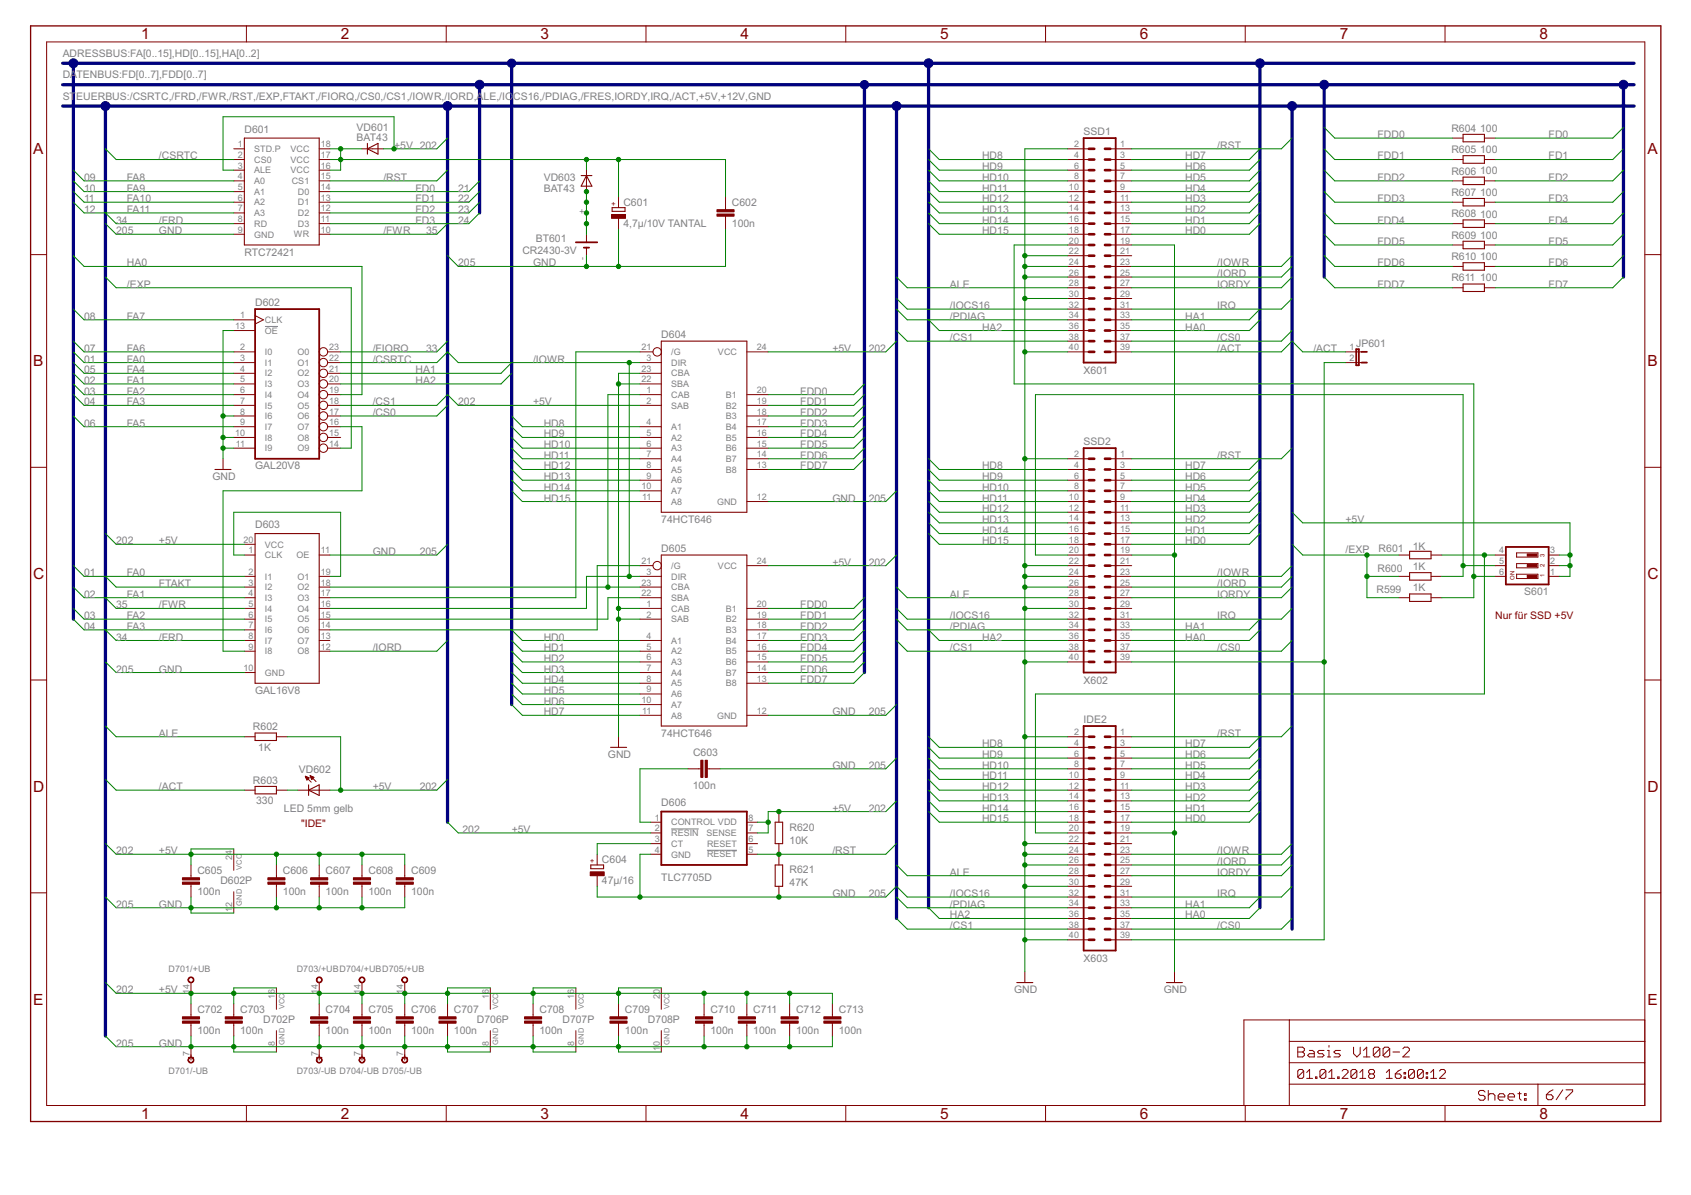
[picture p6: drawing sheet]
<svg xmlns="http://www.w3.org/2000/svg" width="297mm" height="210mm" viewBox="0 0 297 210" stroke-linecap="round" stroke-linejoin="round" font-family="sans-serif">
<defs><g id="words">
<g font-size="3" fill="#800000">
<text x="24.8" y="6.9">1</text>
<text x="59.9" y="6.9">2</text>
<text x="95" y="6.9">3</text>
<text x="130" y="6.9">4</text>
<text x="165.1" y="6.9">5</text>
<text x="200.2" y="6.9">6</text>
<text x="235.3" y="6.9">7</text>
<text x="270.4" y="6.9">8</text>
<text x="5.8" y="27">A</text>
<text x="289.4" y="27">A</text>
<text x="5.8" y="64.4">B</text>
<text x="289.4" y="64.4">B</text>
<text x="5.8" y="101.7">C</text>
<text x="289.4" y="101.7">C</text>
<text x="5.8" y="139.1">D</text>
<text x="289.4" y="139.1">D</text>
<text x="5.8" y="176.5">E</text>
<text x="289.4" y="176.5">E</text>
<text x="24.8" y="196.6">1</text>
<text x="59.9" y="196.6">2</text>
<text x="95" y="196.6">3</text>
<text x="130" y="196.6">4</text>
<text x="165.1" y="196.6">5</text>
<text x="200.2" y="196.6">6</text>
<text x="235.3" y="196.6">7</text>
<text x="270.4" y="196.6">8</text>
</g>
<g font-size="2.1" fill="#808080">
<text x="11" y="10">ADRESSBUS:FA[0..15],HD[0..15],HA[0..2]</text>
<text x="11" y="13.7">DATENBUS:FD[0..7],FDD[0..7]</text>
<text x="11" y="17.5">ST</text>
<text x="13.4" y="17.5">EUERBUS:/CSRTC,/FRD,/FWR,/RST,/EXP,FTAKT,/FIORQ,/CS0,/CS1,/IOWR,/IORD,ALE,/IO</text>
<text x="90.2" y="17.5">CS16,/PDIAG,/FRES,IORDY,IRQ,/ACT,+5V,+12V,GND</text>
<text x="42.9" y="23.3">D601</text>
<text x="62.7" y="23">VD601</text>
<text x="190.3" y="23.7">SSD1</text>
<text x="254.9" y="23.2">R604</text>
<text x="260" y="23.1">100</text>
<text x="27.9" y="28">/CSRTC</text>
<text x="62.7" y="24.8">BAT43</text>
<text x="69.2" y="26.1">+5V 202</text>
<text x="172.5" y="28">HD8</text>
<text x="172.5" y="29.9">HD9</text>
<text x="208.2" y="29.9">HD6</text>
<text x="208.2" y="28">HD7</text>
<text x="213.8" y="26.1">/RST</text>
<text x="242" y="24.3">FDD0</text>
<text x="242" y="28">FDD1</text>
<text x="254.9" y="26.9">R605</text>
<text x="260" y="26.9">100</text>
<text x="272" y="24.3">FD0</text>
<text x="272" y="28">FD1</text>
<text x="14.8" y="31.8">09</text>
<text x="14.8" y="33.6">10</text>
<text x="14.8" y="35.5">11</text>
<text x="22.3" y="31.8">FA8</text>
<text x="22.3" y="33.6">FA9</text>
<text x="22.3" y="35.5">FA10</text>
<text x="67.3" y="31.8">/RST</text>
<text x="73" y="33.6">FD0</text>
<text x="73" y="35.5">FD1</text>
<text x="80.5" y="33.6">21</text>
<text x="80.5" y="35.5">22</text>
<text x="95.5" y="33.7">BAT43</text>
<text x="95.5" y="31.8">VD603</text>
<text x="172.5" y="31.8">HD10</text>
<text x="172.5" y="33.6">HD11</text>
<text x="172.5" y="35.5">HD12</text>
<text x="208.2" y="35.5">HD3</text>
<text x="208.2" y="33.6">HD4</text>
<text x="208.2" y="31.8">HD5</text>
<text x="242" y="31.8">FDD2</text>
<text x="242" y="35.5">FDD3</text>
<text x="254.9" y="30.7">R606</text>
<text x="254.9" y="34.4">R607</text>
<text x="260" y="30.6">100</text>
<text x="260" y="34.4">100</text>
<text x="272" y="31.8">FD2</text>
<text x="272" y="35.5">FD3</text>
<text x="14.8" y="37.4">12</text>
<text x="20.4" y="41.2">205</text>
<text x="20.4" y="39.3">34</text>
<text x="22.3" y="37.4">FA11</text>
<text x="27.9" y="41.2">GND</text>
<text x="27.9" y="39.3">/FRD</text>
<text x="67.3" y="41.2">/FWR</text>
<text x="73" y="37.4">FD2</text>
<text x="73" y="39.3">FD3</text>
<text x="74.9" y="41.2">35</text>
<text x="80.5" y="37.4">23</text>
<text x="80.5" y="39.3">24</text>
<text x="109.5" y="39.9">4,7µ/10V TANTAL</text>
<text x="109.5" y="36.1">C601</text>
<text x="128.6" y="39.9">100n</text>
<text x="128.6" y="36.2">C602</text>
<text x="172.5" y="37.4">HD13</text>
<text x="172.5" y="39.3">HD14</text>
<text x="172.5" y="41.2">HD15</text>
<text x="208.2" y="41.2">HD0</text>
<text x="208.2" y="39.3">HD1</text>
<text x="208.2" y="37.4">HD2</text>
<text x="242" y="39.3">FDD4</text>
<text x="254.9" y="38.2">R608</text>
<text x="254.9" y="41.9">R609</text>
<text x="260" y="38.3">100</text>
<text x="260" y="41.9">100</text>
<text x="272" y="39.3">FD4</text>
<text x="22.3" y="46.8">HA0</text>
<text x="42.9" y="44.9">RTC72421</text>
<text x="80.5" y="46.8">205</text>
<text x="91.8" y="44.5">CR2430-3V</text>
<text x="93.6" y="46.8">GND</text>
<text x="94.1" y="42.6">BT601</text>
<text x="213.8" y="46.8">/IOWR</text>
<text x="242" y="43">FDD5</text>
<text x="242" y="46.8">FDD6</text>
<text x="254.9" y="45.7">R610</text>
<text x="260" y="45.7">100</text>
<text x="272" y="43">FD5</text>
<text x="272" y="46.8">FD6</text>
<text x="22.3" y="50.5">/EXP</text>
<text x="44.8" y="53.8">D602</text>
<text x="166.9" y="50.5">ALE</text>
<text x="213.8" y="48.7">/IORD</text>
<text x="213.8" y="50.5">IORDY</text>
<text x="242" y="50.5">FDD7</text>
<text x="254.9" y="49.4">R611</text>
<text x="260" y="49.4">100</text>
<text x="272" y="50.5">FD7</text>
<text x="14.8" y="56.2">08</text>
<text x="22.3" y="56.2">FA7</text>
<text x="116.2" y="59.4">D604</text>
<text x="166.9" y="59.9">/CS1</text>
<text x="166.9" y="54.3">/IOCS16</text>
<text x="166.9" y="56.2">/PDIAG</text>
<text x="172.5" y="58.1">HA2</text>
<text x="208.2" y="58.1">HA0</text>
<text x="208.2" y="56.2">HA1</text>
<text x="213.8" y="59.9">/CS0</text>
<text x="213.8" y="54.3">IRQ</text>
<text x="14.8" y="61.8">07</text>
<text x="14.8" y="63.7">01</text>
<text x="14.8" y="65.6">05</text>
<text x="22.3" y="61.8">FA6</text>
<text x="22.3" y="63.7">FA0</text>
<text x="22.3" y="65.6">FA4</text>
<text x="65.5" y="63.7">/CSRTC</text>
<text x="65.5" y="61.8">/FIORQ</text>
<text x="73" y="65.6">HA1</text>
<text x="74.9" y="61.8">33</text>
<text x="93.6" y="63.7">/IOWR</text>
<text x="146.2" y="61.8">+5V</text>
<text x="152.6" y="61.8">202</text>
<text x="190.3" y="65.7">X601</text>
<text x="213.8" y="61.8">/ACT</text>
<text x="230.7" y="61.8">/ACT</text>
<text x="238.2" y="60.9">JP601</text>
<text x="14.8" y="67.4">02</text>
<text x="14.8" y="69.3">03</text>
<text x="14.8" y="71.2">04</text>
<text x="22.3" y="67.4">FA1</text>
<text x="22.3" y="69.3">FA2</text>
<text x="22.3" y="71.2">FA3</text>
<text x="65.5" y="71.2">/CS1</text>
<text x="73" y="67.4">HA2</text>
<text x="80.5" y="71.2">202</text>
<text x="93.6" y="71.2">+5V</text>
<text x="140.6" y="69.3">FDD0</text>
<text x="140.6" y="71.2">FDD1</text>
<text x="14.8" y="75">06</text>
<text x="22.3" y="75">FA5</text>
<text x="65.5" y="73.1">/CS0</text>
<text x="95.5" y="75">HD8</text>
<text x="95.5" y="76.8">HD9</text>
<text x="140.6" y="73.1">FDD2</text>
<text x="140.6" y="75">FDD3</text>
<text x="140.6" y="76.8">FDD4</text>
<text x="44.8" y="82.5">GAL20V8</text>
<text x="95.5" y="78.7">HD10</text>
<text x="95.5" y="80.6">HD11</text>
<text x="95.5" y="82.5">HD12</text>
<text x="140.6" y="78.7">FDD5</text>
<text x="140.6" y="80.6">FDD6</text>
<text x="140.6" y="82.5">FDD7</text>
<text x="172.5" y="82.5">HD8</text>
<text x="190.3" y="78.1">SSD2</text>
<text x="208.2" y="82.5">HD7</text>
<text x="213.8" y="80.6">/RST</text>
<text x="37.3" y="84.3">GND</text>
<text x="95.5" y="84.3">HD13</text>
<text x="95.5" y="86.2">HD14</text>
<text x="95.5" y="88.1">HD15</text>
<text x="146.2" y="88.1">GND</text>
<text x="152.6" y="88.1">205</text>
<text x="172.5" y="84.3">HD9</text>
<text x="172.5" y="86.2">HD10</text>
<text x="172.5" y="88.1">HD11</text>
<text x="172.5" y="90">HD12</text>
<text x="208.2" y="90">HD3</text>
<text x="208.2" y="88.1">HD4</text>
<text x="208.2" y="86.2">HD5</text>
<text x="208.2" y="84.3">HD6</text>
<text x="20.4" y="95.6">202</text>
<text x="27.9" y="95.6">+5V</text>
<text x="44.8" y="92.8">D603</text>
<text x="116.2" y="91.9">74HCT646</text>
<text x="172.5" y="91.9">HD13</text>
<text x="172.5" y="93.7">HD14</text>
<text x="172.5" y="95.6">HD15</text>
<text x="208.2" y="95.6">HD0</text>
<text x="208.2" y="93.7">HD1</text>
<text x="208.2" y="91.9">HD2</text>
<text x="236.3" y="91.9">+5V</text>
<text x="14.8" y="101.2">01</text>
<text x="22.3" y="101.2">FA0</text>
<text x="65.5" y="97.5">GND</text>
<text x="73.7" y="97.5">205</text>
<text x="116.2" y="96.9">D605</text>
<text x="146.2" y="99.4">+5V</text>
<text x="152.6" y="99.4">202</text>
<text x="213.8" y="101.2">/IOWR</text>
<text x="236.3" y="97.1">/EXP</text>
<text x="242" y="100.5">R600</text>
<text x="242.2" y="96.9">R601</text>
<text x="248.2" y="96.5">1K</text>
<text x="248.2" y="100.1">1K</text>
<text x="14.8" y="105">02</text>
<text x="20.4" y="106.9">35</text>
<text x="22.3" y="105">FA1</text>
<text x="27.9" y="106.9">/FWR</text>
<text x="27.9" y="103.1">FTAKT</text>
<text x="140.6" y="106.9">FDD0</text>
<text x="166.9" y="105">ALE</text>
<text x="213.8" y="103.1">/IORD</text>
<text x="213.8" y="105">IORDY</text>
<text x="241.8" y="104.1">R599</text>
<text x="248.2" y="103.9">1K</text>
<text x="267.8" y="104.4">S601</text>
<text x="14.8" y="108.8">03</text>
<text x="14.8" y="110.6">04</text>
<text x="20.4" y="112.5">34</text>
<text x="22.3" y="108.8">FA2</text>
<text x="22.3" y="110.6">FA3</text>
<text x="27.9" y="112.5">/FRD</text>
<text x="95.5" y="112.5">HD0</text>
<text x="140.6" y="108.8">FDD1</text>
<text x="140.6" y="110.6">FDD2</text>
<text x="140.6" y="112.5">FDD3</text>
<text x="166.9" y="108.8">/IOCS16</text>
<text x="166.9" y="110.6">/PDIAG</text>
<text x="172.5" y="112.5">HA2</text>
<text x="208.2" y="112.5">HA0</text>
<text x="208.2" y="110.6">HA1</text>
<text x="213.8" y="108.8">IRQ</text>
<text x="20.4" y="118.1">205</text>
<text x="27.9" y="118.1">GND</text>
<text x="65.5" y="114.4">/IORD</text>
<text x="95.5" y="114.4">HD1</text>
<text x="95.5" y="116.3">HD2</text>
<text x="95.5" y="118.1">HD3</text>
<text x="140.6" y="114.4">FDD4</text>
<text x="140.6" y="116.3">FDD5</text>
<text x="140.6" y="118.1">FDD6</text>
<text x="166.9" y="114.4">/CS1</text>
<text x="213.8" y="114.4">/CS0</text>
<text x="44.8" y="121.9">GAL16V8</text>
<text x="95.5" y="120">HD4</text>
<text x="95.5" y="121.9">HD5</text>
<text x="95.5" y="123.8">HD6</text>
<text x="95.5" y="125.6">HD7</text>
<text x="140.6" y="120">FDD7</text>
<text x="146.2" y="125.6">GND</text>
<text x="152.6" y="125.6">205</text>
<text x="190.3" y="120.1">X602</text>
<text x="27.9" y="129.4">ALE</text>
<text x="44.4" y="128.3">R602</text>
<text x="45.4" y="131.8">1K</text>
<text x="116.2" y="129.4">74HCT646</text>
<text x="172.5" y="131.3">HD8</text>
<text x="190.3" y="127">IDE2</text>
<text x="208.2" y="131.3">HD7</text>
<text x="213.8" y="129.4">/RST</text>
<text x="44.4" y="137.7">R603</text>
<text x="52.5" y="135.8">VD602</text>
<text x="106.8" y="133.2">GND</text>
<text x="121.7" y="132.9">C603</text>
<text x="146.2" y="135">GND</text>
<text x="152.6" y="135">205</text>
<text x="172.5" y="133.2">HD9</text>
<text x="172.5" y="135">HD10</text>
<text x="172.5" y="136.9">HD11</text>
<text x="208.2" y="136.9">HD4</text>
<text x="208.2" y="135">HD5</text>
<text x="208.2" y="133.2">HD6</text>
<text x="27.9" y="138.8">/ACT</text>
<text x="45" y="141.2">330</text>
<text x="49.9" y="142.6">LED 5mm gelb</text>
<text x="65.5" y="138.8">+5V</text>
<text x="73.7" y="138.8">202</text>
<text x="116.2" y="141.6">D606</text>
<text x="121.7" y="138.5">100n</text>
<text x="146.2" y="142.5">+5V</text>
<text x="152.6" y="142.5">202</text>
<text x="172.5" y="138.8">HD12</text>
<text x="172.5" y="140.7">HD13</text>
<text x="172.5" y="142.5">HD14</text>
<text x="208.2" y="142.5">HD1</text>
<text x="208.2" y="140.7">HD2</text>
<text x="208.2" y="138.8">HD3</text>
<text x="81.2" y="146.3">202</text>
<text x="89.9" y="146.3">+5V</text>
<text x="138.7" y="148.2">10K</text>
<text x="138.7" y="145.9">R620</text>
<text x="172.5" y="144.4">HD15</text>
<text x="208.2" y="144.4">HD0</text>
<text x="20.4" y="150.1">202</text>
<text x="27.9" y="150.1">+5V</text>
<text x="34.7" y="153.5">C605</text>
<text x="38.7" y="155.2">D602P</text>
<text x="49.7" y="153.5">C606</text>
<text x="57.2" y="153.5">C607</text>
<text x="64.7" y="153.5">C608</text>
<text x="72.2" y="153.5">C609</text>
<text x="105.7" y="155.3">47µ/16</text>
<text x="105.7" y="151.6">C604</text>
<text x="116.2" y="154.8">TLC7705D</text>
<text x="138.7" y="155.7">47K</text>
<text x="138.7" y="153.3">R621</text>
<text x="146.2" y="150.1">/RST</text>
<text x="166.9" y="153.8">ALE</text>
<text x="213.8" y="151.9">/IORD</text>
<text x="213.8" y="150.1">/IOWR</text>
<text x="213.8" y="153.8">IORDY</text>
<text x="20.4" y="159.4">205</text>
<text x="27.9" y="159.4">GND</text>
<text x="34.7" y="157.3">100n</text>
<text x="49.7" y="157.3">100n</text>
<text x="57.2" y="157.3">100n</text>
<text x="64.7" y="157.3">100n</text>
<text x="72.2" y="157.3">100n</text>
<text x="146.2" y="157.6">GND</text>
<text x="152.6" y="157.6">205</text>
<text x="166.9" y="161.3">HA2</text>
<text x="166.9" y="157.6">/IOCS16</text>
<text x="166.9" y="159.4">/PDIAG</text>
<text x="208.2" y="161.3">HA0</text>
<text x="208.2" y="159.4">HA1</text>
<text x="213.8" y="157.6">IRQ</text>
<text x="166.9" y="163.2">/CS1</text>
<text x="213.8" y="163.2">/CS0</text>
<text x="190.3" y="168.9">X603</text>
<text x="20.4" y="174.5">202</text>
<text x="27.9" y="174.5">+5V</text>
<text x="34.7" y="177.9">C702</text>
<text x="42.2" y="177.9">C703</text>
<text x="46.2" y="179.6">D702P</text>
<text x="57.2" y="177.9">C704</text>
<text x="64.7" y="177.9">C705</text>
<text x="72.2" y="177.9">C706</text>
<text x="79.7" y="177.9">C707</text>
<text x="83.8" y="179.6">D706P</text>
<text x="94.8" y="177.9">C708</text>
<text x="98.8" y="179.6">D707P</text>
<text x="109.8" y="177.9">C709</text>
<text x="113.8" y="179.6">D708P</text>
<text x="124.8" y="177.9">C710</text>
<text x="132.3" y="177.9">C711</text>
<text x="139.8" y="177.9">C712</text>
<text x="147.3" y="177.9">C713</text>
<text x="178.1" y="174.5">GND</text>
<text x="204.4" y="174.5">GND</text>
<text x="20.4" y="183.9">205</text>
<text x="27.9" y="183.9">GND</text>
<text x="34.7" y="181.7">100n</text>
<text x="42.2" y="181.7">100n</text>
<text x="57.2" y="181.7">100n</text>
<text x="64.7" y="181.7">100n</text>
<text x="72.2" y="181.7">100n</text>
<text x="79.7" y="181.7">100n</text>
<text x="94.8" y="181.7">100n</text>
<text x="109.8" y="181.7">100n</text>
<text x="124.8" y="181.7">100n</text>
<text x="132.3" y="181.7">100n</text>
<text x="139.8" y="181.7">100n</text>
<text x="147.3" y="181.7">100n</text>
</g>
<g font-size="2.1" fill="#800000">
<text x="262.6" y="108.8">Nur für SSD +5V</text>
<text x="52.9" y="145.2">&quot;IDE&quot;</text>
</g>
<g font-size="1.8" fill="#808080">
<text x="41.8" y="25.9">1</text>
<text x="41.8" y="27.8">2</text>
<text x="41.8" y="29.6">3</text>
<text x="44.7" y="26.7">STD.P</text>
<text x="44.7" y="28.6">CS0</text>
<text x="51" y="28.6">VCC</text>
<text x="51" y="26.7">VCC</text>
<text x="56.3" y="29.6">16</text>
<text x="56.3" y="27.8">17</text>
<text x="56.3" y="25.9">18</text>
<text x="188.7" y="25.9">2</text>
<text x="188.7" y="27.8">4</text>
<text x="188.7" y="29.6">6</text>
<text x="196.8" y="25.9">1</text>
<text x="196.8" y="27.8">3</text>
<text x="196.8" y="29.6">5</text>
<text x="41.8" y="31.5">4</text>
<text x="41.8" y="33.4">5</text>
<text x="41.8" y="35.3">6</text>
<text x="44.7" y="30.5">ALE</text>
<text x="44.7" y="32.3">A0</text>
<text x="44.7" y="34.2">A1</text>
<text x="51" y="30.5">VCC</text>
<text x="51.3" y="32.3">CS1</text>
<text x="52.3" y="34.2">D0</text>
<text x="56.3" y="35.3">13</text>
<text x="56.3" y="33.4">14</text>
<text x="56.3" y="31.5">15</text>
<text x="187.8" y="33.4">10</text>
<text x="187.8" y="35.3">12</text>
<text x="188.7" y="31.5">8</text>
<text x="196.8" y="31.5">7</text>
<text x="196.8" y="33.4">9</text>
<text x="196.8" y="35.3">11</text>
<text x="41.8" y="37.1">7</text>
<text x="41.8" y="39">8</text>
<text x="41.8" y="40.9">9</text>
<text x="44.7" y="36.1">A2</text>
<text x="44.7" y="38">A3</text>
<text x="44.7" y="39.8">RD</text>
<text x="44.7" y="41.7">GND</text>
<text x="51.6" y="41.7">WR</text>
<text x="52.3" y="39.8">D3</text>
<text x="52.3" y="38">D2</text>
<text x="52.3" y="36.1">D1</text>
<text x="56.3" y="40.9">10</text>
<text x="56.3" y="39">11</text>
<text x="56.3" y="37.1">12</text>
<text x="102.8" y="37.6" transform="rotate(-90 102.8 37.6)">+</text>
<text x="187.8" y="37.1">14</text>
<text x="187.8" y="39">16</text>
<text x="187.8" y="40.9">18</text>
<text x="196.8" y="37.1">13</text>
<text x="196.8" y="39">15</text>
<text x="196.8" y="40.9">17</text>
<text x="102.8" y="45.7" transform="rotate(-90 102.8 45.7)">-</text>
<text x="187.8" y="42.8">20</text>
<text x="187.8" y="44.6">22</text>
<text x="187.8" y="46.5">24</text>
<text x="196.8" y="42.8">19</text>
<text x="196.8" y="44.6">21</text>
<text x="196.8" y="46.5">23</text>
<text x="187.8" y="48.4">26</text>
<text x="187.8" y="50.3">28</text>
<text x="187.8" y="52.2">30</text>
<text x="196.8" y="48.4">25</text>
<text x="196.8" y="50.3">27</text>
<text x="196.8" y="52.2">29</text>
<text x="41.3" y="57.8">13</text>
<text x="42.2" y="55.9">1</text>
<text x="46.5" y="56.7">CLK</text>
<text x="46.5" y="58.6">OE</text>
<text x="187.8" y="54">32</text>
<text x="187.8" y="55.9">34</text>
<text x="187.8" y="57.8">36</text>
<text x="187.8" y="59.7">38</text>
<text x="196.8" y="54">31</text>
<text x="196.8" y="55.9">33</text>
<text x="196.8" y="57.8">35</text>
<text x="196.8" y="59.7">37</text>
<text x="42.2" y="61.5">2</text>
<text x="42.2" y="63.4">3</text>
<text x="42.2" y="65.3">4</text>
<text x="46.5" y="62.4">I0</text>
<text x="46.5" y="64.3">I1</text>
<text x="52.2" y="64.2">O1</text>
<text x="52.2" y="62.4">O0</text>
<text x="57.8" y="65.3">21</text>
<text x="57.8" y="63.4">22</text>
<text x="57.8" y="61.5">23</text>
<text x="112.7" y="61.5">21</text>
<text x="112.7" y="65.3">23</text>
<text x="113.6" y="63.4">3</text>
<text x="117.9" y="62.4">/G</text>
<text x="117.9" y="64.3">DIR</text>
<text x="126.1" y="62.4">VCC</text>
<text x="132.9" y="61.5">24</text>
<text x="187.8" y="61.5">40</text>
<text x="196.8" y="61.5">39</text>
<text x="237.1" y="61.5">1</text>
<text x="237.1" y="63.4">2</text>
<text x="42.2" y="67.2">5</text>
<text x="42.2" y="69.1">6</text>
<text x="42.2" y="70.9">7</text>
<text x="46.5" y="66.1">I2</text>
<text x="46.5" y="68">I3</text>
<text x="46.5" y="69.9">I4</text>
<text x="46.5" y="71.8">I5</text>
<text x="52.2" y="71.8">O5</text>
<text x="52.2" y="69.9">O4</text>
<text x="52.2" y="68">O3</text>
<text x="52.2" y="66.1">O2</text>
<text x="57.8" y="70.9">18</text>
<text x="57.8" y="69.1">19</text>
<text x="57.8" y="67.2">20</text>
<text x="112.7" y="67.2">22</text>
<text x="113.6" y="69.1">1</text>
<text x="113.6" y="70.9">2</text>
<text x="117.9" y="66.1">CBA</text>
<text x="117.9" y="68">SBA</text>
<text x="117.9" y="69.9">CAB</text>
<text x="117.9" y="71.8">SAB</text>
<text x="127.5" y="69.9">B1</text>
<text x="127.5" y="71.8">B2</text>
<text x="132.9" y="69.1">20</text>
<text x="132.9" y="70.9">19</text>
<text x="41.3" y="76.6">10</text>
<text x="42.2" y="72.8">8</text>
<text x="42.2" y="74.7">9</text>
<text x="46.5" y="73.6">I6</text>
<text x="46.5" y="75.5">I7</text>
<text x="46.5" y="77.4">I8</text>
<text x="52.2" y="77.4">O8</text>
<text x="52.2" y="75.5">O7</text>
<text x="52.2" y="73.6">O6</text>
<text x="57.8" y="76.6">15</text>
<text x="57.8" y="74.7">16</text>
<text x="57.8" y="72.8">17</text>
<text x="113.6" y="74.7">4</text>
<text x="113.6" y="76.6">5</text>
<text x="117.9" y="75.5">A1</text>
<text x="117.9" y="77.4">A2</text>
<text x="127.5" y="73.6">B3</text>
<text x="127.5" y="75.5">B4</text>
<text x="127.5" y="77.4">B5</text>
<text x="132.9" y="72.8">18</text>
<text x="132.9" y="74.7">17</text>
<text x="132.9" y="76.6">16</text>
<text x="41.4" y="78.4">11</text>
<text x="46.5" y="79.3">I9</text>
<text x="52.2" y="79.3">O9</text>
<text x="57.8" y="78.4">14</text>
<text x="113.6" y="78.4">6</text>
<text x="113.6" y="80.3">7</text>
<text x="113.6" y="82.2">8</text>
<text x="117.9" y="79.3">A3</text>
<text x="117.9" y="81.2">A4</text>
<text x="117.9" y="83">A5</text>
<text x="127.5" y="79.3">B6</text>
<text x="127.5" y="81.1">B7</text>
<text x="127.5" y="83">B8</text>
<text x="132.9" y="78.4">15</text>
<text x="132.9" y="80.3">14</text>
<text x="132.9" y="82.2">13</text>
<text x="188.7" y="80.3">2</text>
<text x="188.7" y="82.2">4</text>
<text x="196.8" y="80.3">1</text>
<text x="196.8" y="82.2">3</text>
<text x="112.7" y="86">10</text>
<text x="112.8" y="87.8">11</text>
<text x="113.6" y="84.1">9</text>
<text x="117.9" y="84.9">A6</text>
<text x="117.9" y="86.8">A7</text>
<text x="117.9" y="88.7">A8</text>
<text x="125.9" y="88.7">GND</text>
<text x="132.9" y="87.8">12</text>
<text x="187.8" y="87.8">10</text>
<text x="187.8" y="89.7">12</text>
<text x="188.7" y="84.1">6</text>
<text x="188.7" y="86">8</text>
<text x="196.8" y="84.1">5</text>
<text x="196.8" y="86">7</text>
<text x="196.8" y="87.8">9</text>
<text x="196.8" y="89.7">11</text>
<text x="42.8" y="95.3">20</text>
<text x="187.8" y="91.6">14</text>
<text x="187.8" y="93.5">16</text>
<text x="187.8" y="95.3">18</text>
<text x="196.8" y="91.6">13</text>
<text x="196.8" y="93.5">15</text>
<text x="196.8" y="95.3">17</text>
<text x="43.7" y="97.2">1</text>
<text x="43.7" y="101">2</text>
<text x="46.5" y="98">CLK</text>
<text x="46.5" y="101.8">I1</text>
<text x="46.5" y="96.2">VCC</text>
<text x="52.1" y="98">OE</text>
<text x="52.2" y="101.8">O1</text>
<text x="56.3" y="101">19</text>
<text x="56.3" y="97.2">11</text>
<text x="112.7" y="99.1">21</text>
<text x="113.6" y="101">3</text>
<text x="117.9" y="99.9">/G</text>
<text x="117.9" y="101.8">DIR</text>
<text x="126.1" y="99.9">VCC</text>
<text x="132.9" y="99.1">24</text>
<text x="187.8" y="97.2">20</text>
<text x="187.8" y="99.1">22</text>
<text x="187.8" y="101">24</text>
<text x="196.8" y="97.2">19</text>
<text x="196.8" y="99.1">21</text>
<text x="196.8" y="101">23</text>
<text x="263.4" y="97.2">4</text>
<text x="263.4" y="99.1">5</text>
<text x="263.4" y="101">6</text>
<text x="272.3" y="101">1</text>
<text x="272.3" y="99.1">2</text>
<text x="272.3" y="97.2">3</text>
<text x="43.7" y="102.9">3</text>
<text x="43.7" y="104.7">4</text>
<text x="43.7" y="106.6">5</text>
<text x="46.5" y="103.7">I2</text>
<text x="46.5" y="105.6">I3</text>
<text x="46.5" y="107.4">I4</text>
<text x="52.2" y="103.7">O2</text>
<text x="52.2" y="105.6">O3</text>
<text x="52.2" y="107.4">O4</text>
<text x="56.3" y="102.9">18</text>
<text x="56.3" y="104.7">17</text>
<text x="56.3" y="106.6">16</text>
<text x="112.7" y="102.9">23</text>
<text x="112.7" y="104.7">22</text>
<text x="113.6" y="106.6">1</text>
<text x="117.9" y="103.7">CBA</text>
<text x="117.9" y="105.6">SBA</text>
<text x="117.9" y="107.4">CAB</text>
<text x="127.5" y="107.4">B1</text>
<text x="132.9" y="106.6">20</text>
<text x="187.8" y="102.9">26</text>
<text x="187.8" y="104.7">28</text>
<text x="187.8" y="106.6">30</text>
<text x="196.8" y="102.9">25</text>
<text x="196.8" y="104.7">27</text>
<text x="196.8" y="106.6">29</text>
<text x="43.7" y="108.5">6</text>
<text x="43.7" y="110.4">7</text>
<text x="43.7" y="112.2">8</text>
<text x="46.5" y="109.3">I5</text>
<text x="46.5" y="111.2">I6</text>
<text x="46.5" y="113.1">I7</text>
<text x="52.2" y="109.3">O5</text>
<text x="52.2" y="111.2">O6</text>
<text x="52.2" y="113.1">O7</text>
<text x="56.3" y="108.5">15</text>
<text x="56.3" y="110.4">14</text>
<text x="56.3" y="112.2">13</text>
<text x="113.6" y="108.5">2</text>
<text x="113.6" y="112.2">4</text>
<text x="117.9" y="109.3">SAB</text>
<text x="117.9" y="113.1">A1</text>
<text x="127.5" y="109.3">B2</text>
<text x="127.5" y="111.2">B3</text>
<text x="127.5" y="113.1">B4</text>
<text x="132.9" y="108.5">19</text>
<text x="132.9" y="110.4">18</text>
<text x="132.9" y="112.2">17</text>
<text x="187.8" y="108.5">32</text>
<text x="187.8" y="110.4">34</text>
<text x="187.8" y="112.2">36</text>
<text x="196.8" y="108.5">31</text>
<text x="196.8" y="110.4">33</text>
<text x="196.8" y="112.2">35</text>
<text x="42.8" y="117.9">10</text>
<text x="43.7" y="114.1">9</text>
<text x="46.5" y="114.9">I8</text>
<text x="46.5" y="118.7">GND</text>
<text x="52.2" y="114.9">O8</text>
<text x="56.3" y="114.1">12</text>
<text x="113.6" y="114.1">5</text>
<text x="113.6" y="116">6</text>
<text x="113.6" y="117.9">7</text>
<text x="113.6" y="119.8">8</text>
<text x="117.9" y="114.9">A2</text>
<text x="117.9" y="116.8">A3</text>
<text x="117.9" y="118.7">A4</text>
<text x="127.5" y="114.9">B5</text>
<text x="127.5" y="116.8">B6</text>
<text x="127.5" y="118.7">B7</text>
<text x="132.9" y="114.1">16</text>
<text x="132.9" y="116">15</text>
<text x="132.9" y="117.9">14</text>
<text x="132.9" y="119.8">13</text>
<text x="187.8" y="114.1">38</text>
<text x="187.8" y="116">40</text>
<text x="196.8" y="114.1">37</text>
<text x="196.8" y="116">39</text>
<text x="112.7" y="123.5">10</text>
<text x="112.8" y="125.4">11</text>
<text x="113.6" y="121.6">9</text>
<text x="117.9" y="120.6">A5</text>
<text x="117.9" y="122.5">A6</text>
<text x="117.9" y="124.3">A7</text>
<text x="127.5" y="120.6">B8</text>
<text x="132.9" y="125.4">12</text>
<text x="117.9" y="126.2">A8</text>
<text x="125.9" y="126.2">GND</text>
<text x="188.7" y="129.1">2</text>
<text x="188.7" y="131">4</text>
<text x="196.8" y="129.1">1</text>
<text x="196.8" y="131">3</text>
<text x="187.8" y="136.7">10</text>
<text x="188.7" y="132.9">6</text>
<text x="188.7" y="134.8">8</text>
<text x="196.8" y="132.9">5</text>
<text x="196.8" y="134.8">7</text>
<text x="196.8" y="136.7">9</text>
<text x="187.8" y="138.5">12</text>
<text x="187.8" y="140.4">14</text>
<text x="187.8" y="142.3">16</text>
<text x="196.8" y="138.5">11</text>
<text x="196.8" y="140.4">13</text>
<text x="196.8" y="142.3">15</text>
<text x="115" y="144.2">1</text>
<text x="115" y="146">2</text>
<text x="115" y="147.9">3</text>
<text x="115" y="149.8">4</text>
<text x="117.9" y="145">CONTROL VDD</text>
<text x="117.9" y="146.9">RESIN</text>
<text x="117.9" y="148.7">CT</text>
<text x="124.1" y="146.9">SENSE</text>
<text x="124.2" y="148.7">RESET</text>
<text x="131.5" y="149.8">5</text>
<text x="131.5" y="147.9">6</text>
<text x="131.5" y="146">7</text>
<text x="131.5" y="144.2">8</text>
<text x="187.8" y="144.2">18</text>
<text x="187.8" y="146">20</text>
<text x="187.8" y="147.9">22</text>
<text x="187.8" y="149.8">24</text>
<text x="196.8" y="144.2">17</text>
<text x="196.8" y="146">19</text>
<text x="196.8" y="147.9">21</text>
<text x="196.8" y="149.8">23</text>
<text x="40.8" y="151.1" transform="rotate(-90 40.8 151.1)">24</text>
<text x="117.9" y="150.6">GND</text>
<text x="124.2" y="150.6">RESET</text>
<text x="187.8" y="151.7">26</text>
<text x="187.8" y="153.6">28</text>
<text x="187.8" y="155.4">30</text>
<text x="196.8" y="151.7">25</text>
<text x="196.8" y="153.6">27</text>
<text x="196.8" y="155.4">29</text>
<text x="40.8" y="160.1" transform="rotate(-90 40.8 160.1)">1</text>
<text x="40.8" y="159.2" transform="rotate(-90 40.8 159.2)">2</text>
<text x="187.8" y="157.3">32</text>
<text x="187.8" y="159.2">34</text>
<text x="187.8" y="161.1">36</text>
<text x="196.8" y="157.3">31</text>
<text x="196.8" y="159.2">33</text>
<text x="196.8" y="161.1">35</text>
<text x="187.8" y="162.9">38</text>
<text x="187.8" y="164.8">40</text>
<text x="196.8" y="162.9">37</text>
<text x="196.8" y="164.8">39</text>
<text x="29.6" y="170.7">D701/+UB</text>
<text x="52.1" y="170.7">D703/+UBD704/+UBD705/+UB</text>
<text x="33.3" y="174.6" transform="rotate(-90 33.3 174.6)">14</text>
<text x="48.3" y="175.6" transform="rotate(-90 48.3 175.6)">16</text>
<text x="55.8" y="174.6" transform="rotate(-90 55.8 174.6)">14</text>
<text x="63.3" y="174.6" transform="rotate(-90 63.3 174.6)">14</text>
<text x="70.8" y="174.6" transform="rotate(-90 70.8 174.6)">14</text>
<text x="85.9" y="175.6" transform="rotate(-90 85.9 175.6)">16</text>
<text x="100.9" y="175.6" transform="rotate(-90 100.9 175.6)">16</text>
<text x="115.9" y="175.6" transform="rotate(-90 115.9 175.6)">20</text>
<text x="33.3" y="185.5" transform="rotate(-90 33.3 185.5)">7</text>
<text x="48.3" y="183.7" transform="rotate(-90 48.3 183.7)">8</text>
<text x="55.8" y="185.5" transform="rotate(-90 55.8 185.5)">7</text>
<text x="63.3" y="185.5" transform="rotate(-90 63.3 185.5)">7</text>
<text x="70.8" y="185.5" transform="rotate(-90 70.8 185.5)">7</text>
<text x="85.9" y="183.7" transform="rotate(-90 85.9 183.7)">8</text>
<text x="100.9" y="183.7" transform="rotate(-90 100.9 183.7)">8</text>
<text x="115.9" y="184.5" transform="rotate(-90 115.9 184.5)">1</text>
<text x="115.9" y="183.7" transform="rotate(-90 115.9 183.7)">0</text>
<text x="29.6" y="188.7">D701/-UB</text>
<text x="52.1" y="188.7">D703/-UB D704/-UB D705/-UB</text>
</g>
<g font-size="1.5" fill="#800000">
<text x="108.2" y="36.2" transform="rotate(-90 108.2 36.2)">+</text>
<text x="104.5" y="151.6" transform="rotate(-90 104.5 151.6)">+</text>
</g>
<g font-size="1.5" fill="#808080">
<text x="42.5" y="152.8" transform="rotate(-90 42.5 152.8)">VCC</text>
<text x="42.5" y="159.1" transform="rotate(-90 42.5 159.1)">GND</text>
<text x="50" y="177.3" transform="rotate(-90 50 177.3)">VCC</text>
<text x="87.5" y="177.3" transform="rotate(-90 87.5 177.3)">VCC</text>
<text x="102.6" y="177.3" transform="rotate(-90 102.6 177.3)">VCC</text>
<text x="117.6" y="177.3" transform="rotate(-90 117.6 177.3)">VCC</text>
<text x="50" y="183.5" transform="rotate(-90 50 183.5)">GND</text>
<text x="87.5" y="183.5" transform="rotate(-90 87.5 183.5)">GND</text>
<text x="102.6" y="183.5" transform="rotate(-90 102.6 183.5)">GND</text>
<text x="117.6" y="183.5" transform="rotate(-90 117.6 183.5)">GND</text>
</g>
<g font-size="1.2" fill="#800000">
<text x="266" y="101.8" transform="rotate(-90 266 101.8)">ON</text>
<text x="271.3" y="101.4" transform="rotate(-90 271.3 101.4)">1</text>
<text x="271.3" y="99.6" transform="rotate(-90 271.3 99.6)">2</text>
<text x="271.3" y="97.8" transform="rotate(-90 271.3 97.8)">3</text>
</g>
</g></defs>
<g fill="#808080" stroke="#808080" stroke-width=".18">
<path d="M46.5 57.3h2.3z"/>
<path d="M117.9 145.6h4.8z"/>
<path d="M124.2 149.4h5.3z"/>
</g>
<g fill="#800000" stroke="#800000" stroke-width=".18">
<path d="M218.5 194.2h8z"/>
<path d="M226.5 194.2h43.7z"/>
<path d="M270.2 194.2h18.7z"/>
<path d="M288.9 190.4v3.8z"/>
<path d="M288.9 186.7v3.7z"/>
<path d="M288.9 182.9v3.8z"/>
<path d="M288.9 179.2v3.7z"/>
<path d="M218.5 179.2v15z"/>
<path d="M218.5 179.2h8z"/>
<path d="M226.5 179.2h62.4z"/>
<path d="M270.2 190.4v3.8z"/>
<path d="M270.2 190.4h18.7z"/>
<path d="M226.5 190.4h43.7z"/>
<path d="M226.5 190.4v3.8z"/>
<path d="M226.5 186.7v3.7z"/>
<path d="M226.5 186.7h62.4z"/>
<path d="M226.5 182.9v3.8z"/>
<path d="M226.5 182.9h62.4z"/>
<path d="M226.5 179.2v3.7z"/>
<path d="M228 183.9v1.8z"/>
<path d="M228 183.9h.8z"/>
<path d="M228.8 183.9l.3 .3z"/>
<path d="M229.1 184.2v.3z"/>
<path d="M228.8 184.8l.3-.3z"/>
<path d="M228.8 184.8l.3 .3z"/>
<path d="M229.1 185.1v.3z"/>
<path d="M228.8 185.7l.3-.3z"/>
<path d="M228 185.7h.8z"/>
<path d="M228 184.8h.8z"/>
<path d="M230 184.5h.6z"/>
<path d="M230.6 184.5l.3 .3z"/>
<path d="M230.9 184.8v.9z"/>
<path d="M230 185.7h.9z"/>
<path d="M229.7 185.4l.3 .3z"/>
<path d="M229.7 185.4l.3-.3z"/>
<path d="M230 185.1h.9z"/>
<path d="M231.4 185.7h.9z"/>
<path d="M232.3 185.7l.3-.3z"/>
<path d="M232.3 185.1l.3 .3z"/>
<path d="M231.7 185.1h.6z"/>
<path d="M231.4 184.8l.3 .3z"/>
<path d="M231.7 184.5l-.3 .3z"/>
<path d="M231.7 184.5h.9z"/>
<path d="M233.2 184.5h.2z"/>
<path d="M233.4 184.5v1.2z"/>
<path d="M233.2 185.7h.5z"/>
<path d="M233.4 183.6v.3z"/>
<path d="M234.3 185.7h.9z"/>
<path d="M235.2 185.7l.3-.3z"/>
<path d="M235.2 185.1l.3 .3z"/>
<path d="M234.6 185.1h.6z"/>
<path d="M234.3 184.8l.3 .3z"/>
<path d="M234.3 184.8l.3-.3z"/>
<path d="M234.6 184.5h.9z"/>
<path d="M237.8 183.9v1.2z"/>
<path d="M237.8 185.1l.6 .6z"/>
<path d="M238.4 185.7l.5-.6z"/>
<path d="M238.9 183.9v1.2z"/>
<path d="M239.5 184.5l.6-.6z"/>
<path d="M240.1 183.9v1.8z"/>
<path d="M239.5 185.7h1.1z"/>
<path d="M241.2 184.2v1.2z"/>
<path d="M241.2 184.2l.3-.3z"/>
<path d="M241.5 183.9h.6z"/>
<path d="M242.1 183.9l.3 .3z"/>
<path d="M242.4 184.2v1.2z"/>
<path d="M242.4 185.4l-.3 .3z"/>
<path d="M241.5 185.7h.6z"/>
<path d="M241.2 185.4l.3 .3z"/>
<path d="M242.4 184.2l-1.2 1.2z"/>
<path d="M243 184.2v1.2z"/>
<path d="M243 184.2l.2-.3z"/>
<path d="M243.2 183.9h.6z"/>
<path d="M243.8 183.9l.3 .3z"/>
<path d="M244.1 184.2v1.2z"/>
<path d="M243.8 185.7l.3-.3z"/>
<path d="M243.2 185.7h.6z"/>
<path d="M243 185.4l.2 .3z"/>
<path d="M243 185.4l1.1-1.2z"/>
<path d="M244.7 184.8h1.2z"/>
<path d="M246.4 185.7h1.2z"/>
<path d="M246.4 185.7l1.2-1.2z"/>
<path d="M247.6 184.2v.3z"/>
<path d="M247.3 183.9l.3 .3z"/>
<path d="M246.7 183.9h.6z"/>
<path d="M246.7 183.9l-.3 .3z"/>
<path d="M228 188.1v1.1z"/>
<path d="M228.2 187.9l-.2 .2z"/>
<path d="M228.2 187.9h.5z"/>
<path d="M228.7 187.9l.3 .2z"/>
<path d="M229 188.1v1.1z"/>
<path d="M229 189.2l-.3 .2z"/>
<path d="M228.2 189.4h.5z"/>
<path d="M228 189.2l.2 .2z"/>
<path d="M228 189.2l1-1.1z"/>
<path d="M230 187.9l-.5 .5z"/>
<path d="M230 187.9v1.5z"/>
<path d="M229.5 189.4h1.1z"/>
<path d="M231.1 189.2v.2z"/>
<path d="M231.1 189.2h.2z"/>
<path d="M231.3 189.2v.2z"/>
<path d="M231.1 189.4h.2z"/>
<path d="M231.9 188.1v1.1z"/>
<path d="M232.1 187.9l-.2 .2z"/>
<path d="M232.1 187.9h.5z"/>
<path d="M232.6 187.9l.3 .2z"/>
<path d="M232.9 188.1v1.1z"/>
<path d="M232.9 189.2l-.3 .2z"/>
<path d="M232.1 189.4h.5z"/>
<path d="M231.9 189.2l.2 .2z"/>
<path d="M231.9 189.2l1-1.1z"/>
<path d="M233.4 188.4l.5-.5z"/>
<path d="M233.9 187.9v1.5z"/>
<path d="M233.4 189.4h1z"/>
<path d="M235 189.2v.2z"/>
<path d="M235 189.2h.2z"/>
<path d="M235.2 189.2v.2z"/>
<path d="M235 189.4h.2z"/>
<path d="M235.8 189.4h1z"/>
<path d="M235.8 189.4l1-1z"/>
<path d="M236.8 188.1v.3z"/>
<path d="M236.5 187.9l.3 .2z"/>
<path d="M236 187.9h.5z"/>
<path d="M236 187.9l-.2 .2z"/>
<path d="M237.3 188.1v1.1z"/>
<path d="M237.6 187.9l-.3 .2z"/>
<path d="M237.6 187.9h.5z"/>
<path d="M238.1 187.9l.2 .2z"/>
<path d="M238.3 188.1v1.1z"/>
<path d="M238.3 189.2l-.2 .2z"/>
<path d="M237.6 189.4h.5z"/>
<path d="M237.3 189.2l.3 .2z"/>
<path d="M237.3 189.2l1-1.1z"/>
<path d="M239.4 187.9l-.5 .5z"/>
<path d="M239.4 187.9v1.5z"/>
<path d="M238.9 189.4h1z"/>
<path d="M240.7 187.9l-.3 .2z"/>
<path d="M240.7 187.9h.5z"/>
<path d="M241.2 187.9l.2 .2z"/>
<path d="M241.4 188.1v.3z"/>
<path d="M241.4 188.4l-.2 .2z"/>
<path d="M241.2 188.6l.2 .3z"/>
<path d="M241.4 188.9v.3z"/>
<path d="M241.4 189.2l-.2 .2z"/>
<path d="M240.7 189.4h.5z"/>
<path d="M240.4 189.2l.3 .2z"/>
<path d="M240.4 188.9v.3z"/>
<path d="M240.7 188.6l-.3 .3z"/>
<path d="M240.4 188.4l.3 .2z"/>
<path d="M240.4 188.1v.3z"/>
<path d="M240.7 188.6h.5z"/>
<path d="M243.5 188.4l.6-.5z"/>
<path d="M244.1 187.9v1.5z"/>
<path d="M243.5 189.4h1.1z"/>
<path d="M245.6 188.1l.5-.2z"/>
<path d="M245.1 188.6l.5-.5z"/>
<path d="M245.1 188.6v.6z"/>
<path d="M245.1 189.2l.2 .2z"/>
<path d="M245.3 189.4h.6z"/>
<path d="M245.9 189.4l.2-.2z"/>
<path d="M246.1 188.9v.3z"/>
<path d="M245.9 188.6l.2 .3z"/>
<path d="M245.1 188.6h.8z"/>
<path d="M246.6 188.4h.3z"/>
<path d="M246.9 188.4v.2z"/>
<path d="M246.6 188.6h.3z"/>
<path d="M246.6 188.4v.2z"/>
<path d="M246.6 189.2h.3z"/>
<path d="M246.9 189.2v.2z"/>
<path d="M246.6 189.4h.3z"/>
<path d="M246.6 189.2v.2z"/>
<path d="M247.4 188.1v1.1z"/>
<path d="M247.7 187.9l-.3 .2z"/>
<path d="M247.7 187.9h.5z"/>
<path d="M248.2 187.9l.3 .2z"/>
<path d="M248.5 188.1v1.1z"/>
<path d="M248.5 189.2l-.3 .2z"/>
<path d="M247.7 189.4h.5z"/>
<path d="M247.4 189.2l.3 .2z"/>
<path d="M247.4 189.2l1.1-1.1z"/>
<path d="M249 188.1v1.1z"/>
<path d="M249.2 187.9l-.2 .2z"/>
<path d="M249.2 187.9h.5z"/>
<path d="M249.7 187.9l.3 .2z"/>
<path d="M250 188.1v1.1z"/>
<path d="M249.7 189.4l.3-.2z"/>
<path d="M249.2 189.4h.5z"/>
<path d="M249 189.2l.2 .2z"/>
<path d="M249 189.2l1-1.1z"/>
<path d="M250.5 188.4h.3z"/>
<path d="M250.8 188.4v.2z"/>
<path d="M250.5 188.6h.3z"/>
<path d="M250.5 188.4v.2z"/>
<path d="M250.5 189.2h.3z"/>
<path d="M250.8 189.2v.2z"/>
<path d="M250.5 189.4h.3z"/>
<path d="M250.5 189.2v.2z"/>
<path d="M251.8 187.9l-.5 .5z"/>
<path d="M251.8 187.9v1.5z"/>
<path d="M251.3 189.4h1z"/>
<path d="M252.9 189.4h1z"/>
<path d="M252.9 189.4l1-1z"/>
<path d="M253.9 188.1v.3z"/>
<path d="M253.6 187.9l.3 .2z"/>
<path d="M253.1 187.9h.5z"/>
<path d="M253.1 187.9l-.2 .2z"/>
<path d="M272.2 191.7l.6-.3z"/>
<path d="M272.2 191.7l-.6 .6z"/>
<path d="M271.6 192.3v.6z"/>
<path d="M271.6 192.9l.3 .3z"/>
<path d="M271.9 193.2h.6z"/>
<path d="M272.5 193.2l.3-.3z"/>
<path d="M272.8 192.6v.3z"/>
<path d="M272.5 192.3l.3 .3z"/>
<path d="M271.6 192.3h.9z"/>
<path d="M274.5 191.4l-1.1 1.8z"/>
<path d="M275.1 191.4h1.1z"/>
<path d="M276.2 191.4v.3z"/>
<path d="M275.1 192.9l1.1-1.2z"/>
<path d="M275.1 192.9v.3z"/>
<path d="M260.6 191.5l.3 .3z"/>
<path d="M260 191.5h.6z"/>
<path d="M260 191.5l-.3 .3z"/>
<path d="M259.7 191.8v.3z"/>
<path d="M259.7 192.1l.3 .3z"/>
<path d="M260 192.4h.6z"/>
<path d="M260.6 192.4l.3 .3z"/>
<path d="M260.9 192.7v.3z"/>
<path d="M260.9 193l-.3 .3z"/>
<path d="M260 193.3h.6z"/>
<path d="M259.7 193l.3 .3z"/>
<path d="M261.4 191.5v1.8z"/>
<path d="M261.4 192.4l.3-.3z"/>
<path d="M261.7 192.1h.6z"/>
<path d="M262.3 192.1l.3 .3z"/>
<path d="M262.6 192.4v.9z"/>
<path d="M263.5 193.3h.5z"/>
<path d="M263.2 193l.3 .3z"/>
<path d="M263.2 192.4v.6z"/>
<path d="M263.2 192.4l.3-.3z"/>
<path d="M263.5 192.1h.5z"/>
<path d="M264 192.1l.3 .3z"/>
<path d="M264.3 192.4v.3z"/>
<path d="M263.2 192.7h1.1z"/>
<path d="M265.2 193.3h.6z"/>
<path d="M264.9 193l.3 .3z"/>
<path d="M264.9 192.4v.6z"/>
<path d="M265.2 192.1l-.3 .3z"/>
<path d="M265.2 192.1h.6z"/>
<path d="M265.8 192.1l.2 .3z"/>
<path d="M266 192.4v.3z"/>
<path d="M264.9 192.7h1.1z"/>
<path d="M266.9 191.8v1.2z"/>
<path d="M266.9 193l.3 .3z"/>
<path d="M266.6 192.1h.6z"/>
<path d="M267.8 192.1h.3z"/>
<path d="M268.1 192.1v.3z"/>
<path d="M267.8 192.4h.3z"/>
<path d="M267.8 192.1v.3z"/>
<path d="M267.8 193h.3z"/>
<path d="M268.1 193v.3z"/>
<path d="M267.8 193.3h.3z"/>
<path d="M267.8 193v.3z"/>
<path d="M8.2 7.4v186.8z"/>
<path d="M5.4 44.7h2.8z"/>
<path d="M5.4 82.1h2.8z"/>
<path d="M5.4 119.4h2.8z"/>
<path d="M5.4 156.8h2.8z"/>
<path d="M8.2 194.2h280.7z"/>
<path d="M43.3 194.2v2.8z"/>
<path d="M78.4 194.2v2.8z"/>
<path d="M113.5 194.2v2.8z"/>
<path d="M148.6 194.2v2.8z"/>
<path d="M183.7 194.2v2.8z"/>
<path d="M218.7 194.2v2.8z"/>
<path d="M253.8 194.2v2.8z"/>
<path d="M288.9 7.4v186.8z"/>
<path d="M288.9 44.7h2.8z"/>
<path d="M288.9 82.1h2.8z"/>
<path d="M288.9 119.4h2.8z"/>
<path d="M288.9 156.8h2.8z"/>
<path d="M8.2 7.4h280.7z"/>
<path d="M43.3 4.6v2.8z"/>
<path d="M78.4 4.6v2.8z"/>
<path d="M113.5 4.6v2.8z"/>
<path d="M148.6 4.6v2.8z"/>
<path d="M183.7 4.6v2.8z"/>
<path d="M218.7 4.6v2.8z"/>
<path d="M253.8 4.6v2.8z"/>
<path d="M41.1 26.1h1.8z"/>
<path d="M41.1 28h1.8z"/>
<path d="M41.1 29.9h1.8z"/>
<path d="M41.1 31.8h1.8z"/>
<path d="M41.1 33.7h1.8z"/>
<path d="M41.1 35.5h1.8z"/>
<path d="M41.1 37.4h1.8z"/>
<path d="M41.1 39.3h1.8z"/>
<path d="M41.1 41.1h1.8z"/>
<path d="M56.1 41.1h1.9z"/>
<path d="M56.1 39.3h1.9z"/>
<path d="M56.1 37.4h1.9z"/>
<path d="M56.1 35.5h1.9z"/>
<path d="M56.1 33.7h1.9z"/>
<path d="M56.1 31.8h1.9z"/>
<path d="M56.1 29.9h1.9z"/>
<path d="M56.1 28h1.9z"/>
<path d="M56.1 26.1h1.9z"/>
<path d="M44.8 55.4l1.5 .8z"/>
<path d="M44.8 56.9l1.5-.7z"/>
<path d="M41.1 56.2h3.7z"/>
<path d="M41.1 61.8h3.7z"/>
<path d="M41.1 63.7h3.7z"/>
<path d="M41.1 65.6h3.7z"/>
<path d="M41.1 67.4h3.7z"/>
<path d="M41.1 69.3h3.7z"/>
<path d="M41.1 71.2h3.7z"/>
<path d="M41.1 73.1h3.7z"/>
<path d="M41.1 75h3.7z"/>
<path d="M41.1 76.8h3.7z"/>
<path d="M41.1 78.7h3.7z"/>
<path d="M41.1 58.1h3.7z"/>
<path d="M57.6 78.7h2.2z"/>
<path d="M57.6 76.8h2.2z"/>
<path d="M57.6 75h2.2z"/>
<path d="M57.6 73.1h2.2z"/>
<path d="M57.6 71.2h2.2z"/>
<path d="M57.6 69.3h2.2z"/>
<path d="M57.6 67.4h2.2z"/>
<path d="M57.6 65.6h2.2z"/>
<path d="M57.6 63.7h2.2z"/>
<path d="M57.6 61.8h2.2z"/>
<path d="M41.1 156.6v3.8z"/>
<path d="M41.1 149.1v3.8z"/>
<path d="M42.9 97.5h1.9z"/>
<path d="M42.9 101.2h1.9z"/>
<path d="M42.9 103.1h1.9z"/>
<path d="M42.9 105h1.9z"/>
<path d="M42.9 106.9h1.9z"/>
<path d="M42.9 108.8h1.9z"/>
<path d="M42.9 110.6h1.9z"/>
<path d="M42.9 112.5h1.9z"/>
<path d="M42.9 114.4h1.9z"/>
<path d="M56.1 101.2h1.9z"/>
<path d="M56.1 103.1h1.9z"/>
<path d="M56.1 105h1.9z"/>
<path d="M56.1 106.9h1.9z"/>
<path d="M56.1 108.8h1.9z"/>
<path d="M56.1 110.6h1.9z"/>
<path d="M56.1 112.5h1.9z"/>
<path d="M56.1 114.4h1.9z"/>
<path d="M56.1 97.5h1.9z"/>
<path d="M42.9 95.6h1.9z"/>
<path d="M42.9 118.1h1.9z"/>
<path d="M112.4 61.8h2.3z"/>
<path d="M112.4 63.7h3.8z"/>
<path d="M112.4 65.6h3.8z"/>
<path d="M112.4 67.4h3.8z"/>
<path d="M112.4 69.3h3.8z"/>
<path d="M112.4 71.2h3.8z"/>
<path d="M112.4 75h3.8z"/>
<path d="M112.4 76.8h3.8z"/>
<path d="M112.4 78.7h3.8z"/>
<path d="M112.4 80.6h3.8z"/>
<path d="M112.4 82.5h3.8z"/>
<path d="M112.4 84.3h3.8z"/>
<path d="M112.4 86.2h3.8z"/>
<path d="M112.4 88.1h3.8z"/>
<path d="M131.2 69.3h3.7z"/>
<path d="M131.2 71.2h3.7z"/>
<path d="M131.2 73.1h3.7z"/>
<path d="M131.2 75h3.7z"/>
<path d="M131.2 76.8h3.7z"/>
<path d="M131.2 78.7h3.7z"/>
<path d="M131.2 80.6h3.7z"/>
<path d="M131.2 82.5h3.7z"/>
<path d="M131.2 61.8h3.7z"/>
<path d="M131.2 88.1h3.7z"/>
<path d="M112.4 99.4h2.3z"/>
<path d="M112.4 101.2h3.8z"/>
<path d="M112.4 103.1h3.8z"/>
<path d="M112.4 105h3.8z"/>
<path d="M112.4 106.9h3.8z"/>
<path d="M112.4 108.8h3.8z"/>
<path d="M112.4 112.5h3.8z"/>
<path d="M112.4 114.4h3.8z"/>
<path d="M112.4 116.3h3.8z"/>
<path d="M112.4 118.1h3.8z"/>
<path d="M112.4 120h3.8z"/>
<path d="M112.4 121.9h3.8z"/>
<path d="M112.4 123.8h3.8z"/>
<path d="M112.4 125.6h3.8z"/>
<path d="M131.2 106.9h3.7z"/>
<path d="M131.2 108.8h3.7z"/>
<path d="M131.2 110.6h3.7z"/>
<path d="M131.2 112.5h3.7z"/>
<path d="M131.2 114.4h3.7z"/>
<path d="M131.2 116.3h3.7z"/>
<path d="M131.2 118.1h3.7z"/>
<path d="M131.2 120h3.7z"/>
<path d="M131.2 99.4h3.7z"/>
<path d="M131.2 125.6h3.7z"/>
<path d="M114.3 144.4h1.9z"/>
<path d="M114.3 146.3h1.9z"/>
<path d="M114.3 148.2h1.9z"/>
<path d="M114.3 150.1h1.9z"/>
<path d="M131.2 150.1h1.9z"/>
<path d="M131.2 148.2h1.9z"/>
<path d="M131.2 146.3h1.9z"/>
<path d="M131.2 144.4h1.9z"/>
<path d="M39.2 80.6v1.9z"/>
<path d="M251.4 97.5h1.9z"/>
<path d="M245.7 97.5h1.9z"/>
<path d="M103 43.5v1.4z"/>
<path d="M103 39.3v3.3z"/>
<path d="M103 33.7v5.6z"/>
<path d="M103 44.9v1.9z"/>
<path d="M108.6 38.3v1.9z"/>
<path d="M108.6 34.6v1.9z"/>
<path d="M127.4 34.6v1.9z"/>
<path d="M127.4 38.3v1.9z"/>
<path d="M127.4 38v.3z"/>
<path d="M127.4 36.5v.3z"/>
<path d="M108.6 129.4v1.9z"/>
<path d="M120.9 135h1.8z"/>
<path d="M124.6 135h1.9z"/>
<path d="M124.2 135h.4z"/>
<path d="M122.7 135h.4z"/>
<path d="M104.9 153.8v1.9z"/>
<path d="M104.9 150.1v1.8z"/>
<path d="M136.8 150.1v1.8z"/>
<path d="M136.8 155.7v1.9z"/>
<path d="M136.8 142.6v1.8z"/>
<path d="M136.8 148.2v1.9z"/>
<path d="M48.6 129.4h1.8z"/>
<path d="M42.9 129.4h1.9z"/>
<path d="M48.6 138.8h1.8z"/>
<path d="M42.9 138.8h1.9z"/>
<path d="M52.3 138.8h1.9z"/>
<path d="M56.1 138.8h1.9z"/>
<path d="M54.2 138.8h1.9z"/>
<path d="M54.5 136.2l1 1.1z"/>
<path d="M53.6 136.4l1.1 1z"/>
<path d="M54.5 136.2l.6 .3z"/>
<path d="M54.8 136.9l.3-.4z"/>
<path d="M54.5 136.2l.3 .7z"/>
<path d="M54.7 136.8h.2z"/>
<path d="M54.7 136.7h.3z"/>
<path d="M54.6 136.6h.5z"/>
<path d="M54.6 136.5h.5z"/>
<path d="M54.6 136.5h.3z"/>
<path d="M54.5 136.4h.2z"/>
<path d="M53.6 136.4l.7 .2z"/>
<path d="M54.3 136.6l-.4 .4z"/>
<path d="M53.6 136.4l.3 .6z"/>
<path d="M53.9 136.9h.1z"/>
<path d="M53.8 136.9h.3z"/>
<path d="M53.8 136.8h.3z"/>
<path d="M53.8 136.7h.4z"/>
<path d="M53.7 136.6h.6z"/>
<path d="M53.7 136.5h.4z"/>
<path d="M53.7 136.5h.2z"/>
<path d="M33.5 151.9v1.9z"/>
<path d="M33.5 155.7v1.9z"/>
<path d="M33.5 155.3v.4z"/>
<path d="M33.5 153.8v.4z"/>
<path d="M48.6 151.9v1.9z"/>
<path d="M48.6 155.7v1.9z"/>
<path d="M48.6 155.3v.4z"/>
<path d="M48.6 153.8v.4z"/>
<path d="M56.1 151.9v1.9z"/>
<path d="M56.1 155.7v1.9z"/>
<path d="M56.1 155.3v.4z"/>
<path d="M56.1 153.8v.4z"/>
<path d="M63.6 151.9v1.9z"/>
<path d="M63.6 155.7v1.9z"/>
<path d="M63.6 155.3v.4z"/>
<path d="M63.6 153.8v.4z"/>
<path d="M71.1 151.9v1.9z"/>
<path d="M71.1 155.7v1.9z"/>
<path d="M71.1 155.3v.4z"/>
<path d="M71.1 153.8v.4z"/>
<path d="M180 170.7v1.9z"/>
<path d="M206.3 170.7v1.9z"/>
<path d="M33.5 176.3v1.9z"/>
<path d="M33.5 180.1v1.9z"/>
<path d="M33.5 179.7v.4z"/>
<path d="M33.5 178.2v.4z"/>
<path d="M41.1 176.3v1.9z"/>
<path d="M41.1 180.1v1.9z"/>
<path d="M41.1 179.7v.4z"/>
<path d="M41.1 178.2v.4z"/>
<path d="M56.1 176.3v1.9z"/>
<path d="M56.1 180.1v1.9z"/>
<path d="M56.1 179.7v.4z"/>
<path d="M56.1 178.2v.4z"/>
<path d="M63.6 176.3v1.9z"/>
<path d="M63.6 180.1v1.9z"/>
<path d="M63.6 179.7v.4z"/>
<path d="M63.6 178.2v.4z"/>
<path d="M71.1 176.3v1.9z"/>
<path d="M71.1 180.1v1.9z"/>
<path d="M71.1 179.7v.4z"/>
<path d="M71.1 178.2v.4z"/>
<path d="M78.6 176.3v1.9z"/>
<path d="M78.6 180.1v1.9z"/>
<path d="M78.6 179.7v.4z"/>
<path d="M78.6 178.2v.4z"/>
<path d="M93.6 176.3v1.9z"/>
<path d="M93.6 180.1v1.9z"/>
<path d="M93.6 179.7v.4z"/>
<path d="M93.6 178.2v.4z"/>
<path d="M108.6 176.3v1.9z"/>
<path d="M108.6 180.1v1.9z"/>
<path d="M108.6 179.7v.4z"/>
<path d="M108.6 178.2v.4z"/>
<path d="M123.7 176.3v1.9z"/>
<path d="M123.7 180.1v1.9z"/>
<path d="M123.7 179.7v.4z"/>
<path d="M123.7 178.2v.4z"/>
<path d="M131.2 176.3v1.9z"/>
<path d="M131.2 180.1v1.9z"/>
<path d="M131.2 179.7v.4z"/>
<path d="M131.2 178.2v.4z"/>
<path d="M260.8 24.3h1.8z"/>
<path d="M255.1 24.3h1.9z"/>
<path d="M260.8 28h1.8z"/>
<path d="M255.1 28h1.9z"/>
<path d="M260.8 31.8h1.8z"/>
<path d="M255.1 31.8h1.9z"/>
<path d="M260.8 35.5h1.8z"/>
<path d="M255.1 35.5h1.9z"/>
<path d="M260.8 39.3h1.8z"/>
<path d="M255.1 39.3h1.9z"/>
<path d="M260.8 43h1.8z"/>
<path d="M255.1 43h1.9z"/>
<path d="M260.8 46.8h1.8z"/>
<path d="M255.1 46.8h1.9z"/>
<path d="M260.8 50.5h1.8z"/>
<path d="M255.1 50.5h1.9z"/>
<path d="M48.6 181v3.8z"/>
<path d="M48.6 173.5v3.8z"/>
<path d="M56.1 172.6v1.9z"/>
<path d="M56.1 183.9v1.8z"/>
<path d="M56.1 185.3v.9z"/>
<path d="M55.6 185.7h1z"/>
<path d="M33.5 172.6v1.9z"/>
<path d="M33.5 183.9v1.8z"/>
<path d="M33.5 185.3v.9z"/>
<path d="M33.1 185.7h.9z"/>
<path d="M63.6 172.6v1.9z"/>
<path d="M63.6 183.9v1.8z"/>
<path d="M63.6 185.3v.9z"/>
<path d="M63.1 185.7h1z"/>
<path d="M71.1 172.6v1.9z"/>
<path d="M71.1 183.9v1.8z"/>
<path d="M71.1 185.3v.9z"/>
<path d="M70.6 185.7h1z"/>
<path d="M86.1 181v3.8z"/>
<path d="M86.1 173.5v3.8z"/>
<path d="M101.2 181v3.8z"/>
<path d="M101.2 173.5v3.8z"/>
<path d="M116.2 181v3.8z"/>
<path d="M116.2 173.5v3.8z"/>
<path d="M138.7 176.3v1.9z"/>
<path d="M138.7 180.1v1.9z"/>
<path d="M138.7 179.7v.4z"/>
<path d="M138.7 178.2v.4z"/>
<path d="M146.2 176.3v1.9z"/>
<path d="M146.2 180.1v1.9z"/>
<path d="M146.2 179.7v.4z"/>
<path d="M146.2 178.2v.4z"/>
<path d="M103 31.8v1.9z"/>
<path d="M103 29.9v1.9z"/>
<path d="M65.5 26.1h1.9z"/>
<path d="M63.6 26.1h1.9z"/>
<path d="M195 26.1h3.8z"/>
<path d="M195 28h3.8z"/>
<path d="M195 29.9h3.8z"/>
<path d="M195 31.8h3.8z"/>
<path d="M195 33.7h3.8z"/>
<path d="M195 35.5h3.8z"/>
<path d="M195 37.4h3.8z"/>
<path d="M195 39.3h3.8z"/>
<path d="M195 41.1h3.8z"/>
<path d="M195 43h3.8z"/>
<path d="M195 44.9h3.8z"/>
<path d="M195 46.8h3.8z"/>
<path d="M195 48.7h3.8z"/>
<path d="M195 50.5h3.8z"/>
<path d="M195 52.4h3.8z"/>
<path d="M195 54.3h3.8z"/>
<path d="M195 56.2h3.8z"/>
<path d="M195 58.1h3.8z"/>
<path d="M195 59.9h3.8z"/>
<path d="M195 61.8h3.8z"/>
<path d="M187.5 26.1h3.8z"/>
<path d="M187.5 28h3.8z"/>
<path d="M187.5 29.9h3.8z"/>
<path d="M187.5 31.8h3.8z"/>
<path d="M187.5 33.7h3.8z"/>
<path d="M187.5 35.5h3.8z"/>
<path d="M187.5 37.4h3.8z"/>
<path d="M187.5 39.3h3.8z"/>
<path d="M187.5 41.1h3.8z"/>
<path d="M187.5 43h3.8z"/>
<path d="M187.5 44.9h3.8z"/>
<path d="M187.5 46.8h3.8z"/>
<path d="M187.5 48.7h3.8z"/>
<path d="M187.5 50.5h3.8z"/>
<path d="M187.5 52.4h3.8z"/>
<path d="M187.5 54.3h3.8z"/>
<path d="M187.5 56.2h3.8z"/>
<path d="M187.5 58.1h3.8z"/>
<path d="M187.5 59.9h3.8z"/>
<path d="M187.5 61.8h3.8z"/>
<path d="M195 80.6h3.8z"/>
<path d="M195 82.5h3.8z"/>
<path d="M195 84.3h3.8z"/>
<path d="M195 86.2h3.8z"/>
<path d="M195 88.1h3.8z"/>
<path d="M195 90h3.8z"/>
<path d="M195 91.8h3.8z"/>
<path d="M195 93.7h3.8z"/>
<path d="M195 95.6h3.8z"/>
<path d="M195 97.5h3.8z"/>
<path d="M195 99.4h3.8z"/>
<path d="M195 101.2h3.8z"/>
<path d="M195 103.1h3.8z"/>
<path d="M195 105h3.8z"/>
<path d="M195 106.9h3.8z"/>
<path d="M195 108.8h3.8z"/>
<path d="M195 110.6h3.8z"/>
<path d="M195 112.5h3.8z"/>
<path d="M195 114.4h3.8z"/>
<path d="M195 116.3h3.8z"/>
<path d="M187.5 80.6h3.8z"/>
<path d="M187.5 82.5h3.8z"/>
<path d="M187.5 84.3h3.8z"/>
<path d="M187.5 86.2h3.8z"/>
<path d="M187.5 88.1h3.8z"/>
<path d="M187.5 90h3.8z"/>
<path d="M187.5 91.8h3.8z"/>
<path d="M187.5 93.7h3.8z"/>
<path d="M187.5 95.6h3.8z"/>
<path d="M187.5 97.5h3.8z"/>
<path d="M187.5 99.4h3.8z"/>
<path d="M187.5 101.2h3.8z"/>
<path d="M187.5 103.1h3.8z"/>
<path d="M187.5 105h3.8z"/>
<path d="M187.5 106.9h3.8z"/>
<path d="M187.5 108.8h3.8z"/>
<path d="M187.5 110.6h3.8z"/>
<path d="M187.5 112.5h3.8z"/>
<path d="M187.5 114.4h3.8z"/>
<path d="M187.5 116.3h3.8z"/>
<path d="M195 129.4h3.8z"/>
<path d="M195 131.3h3.8z"/>
<path d="M195 133.2h3.8z"/>
<path d="M195 135h3.8z"/>
<path d="M195 136.9h3.8z"/>
<path d="M195 138.8h3.8z"/>
<path d="M195 140.7h3.8z"/>
<path d="M195 142.6h3.8z"/>
<path d="M195 144.4h3.8z"/>
<path d="M195 146.3h3.8z"/>
<path d="M195 148.2h3.8z"/>
<path d="M195 150.1h3.8z"/>
<path d="M195 151.9h3.8z"/>
<path d="M195 153.8h3.8z"/>
<path d="M195 155.7h3.8z"/>
<path d="M195 157.6h3.8z"/>
<path d="M195 159.4h3.8z"/>
<path d="M195 161.3h3.8z"/>
<path d="M195 163.2h3.8z"/>
<path d="M195 165.1h3.8z"/>
<path d="M187.5 129.4h3.8z"/>
<path d="M187.5 131.3h3.8z"/>
<path d="M187.5 133.2h3.8z"/>
<path d="M187.5 135h3.8z"/>
<path d="M187.5 136.9h3.8z"/>
<path d="M187.5 138.8h3.8z"/>
<path d="M187.5 140.7h3.8z"/>
<path d="M187.5 142.6h3.8z"/>
<path d="M187.5 144.4h3.8z"/>
<path d="M187.5 146.3h3.8z"/>
<path d="M187.5 148.2h3.8z"/>
<path d="M187.5 150.1h3.8z"/>
<path d="M187.5 151.9h3.8z"/>
<path d="M187.5 153.8h3.8z"/>
<path d="M187.5 155.7h3.8z"/>
<path d="M187.5 157.6h3.8z"/>
<path d="M187.5 159.4h3.8z"/>
<path d="M187.5 161.3h3.8z"/>
<path d="M187.5 163.2h3.8z"/>
<path d="M187.5 165.1h3.8z"/>
<path d="M262.6 97.5h1.9z"/>
<path d="M262.6 99.4h1.9z"/>
<path d="M262.6 101.2h1.9z"/>
<path d="M272 101.2h1.9z"/>
<path d="M272 99.4h1.9z"/>
<path d="M272 97.5h1.9z"/>
<path d="M270.2 100.9v.7z"/>
<path d="M266.4 100.9v.7z"/>
<path d="M266.4 100.9h3.8z"/>
<path d="M266.4 101.6h3.8z"/>
<path d="M270.2 99v.7z"/>
<path d="M266.4 99v.7z"/>
<path d="M266.4 99h3.8z"/>
<path d="M266.4 99.7h3.8z"/>
<path d="M270.2 97.1v.8z"/>
<path d="M266.4 97.1v.8z"/>
<path d="M266.4 97.1h3.8z"/>
<path d="M266.4 97.9h3.8z"/>
<path d="M251.4 101.2h1.9z"/>
<path d="M245.7 101.2h1.9z"/>
<path d="M251.4 105h1.9z"/>
<path d="M245.7 105h1.9z"/>
<path d="M236.3 61.8h1.9z"/>
<path d="M238.2 61.8h1z"/>
<path d="M236.3 63.7h1.9z"/>
<path d="M238.2 63.7h1z"/>
<path d="M55.7 171.7a.53 .53 0 0 1 .8 .2 .53 .53 0 0 1-.3 .7 .53 .53 0 0 1-.6-.5h.1a.41 .41 0 0 1 .5-.4 .41 .41 0 0 1 .2 .7 .41 .41 0 0 1-.7-.1l-.1-.2z" fill-rule="evenodd"/>
<path d="M55.7 185.8a.53 .53 0 0 1 .8 .1 .53 .53 0 0 1-.3 .8 .53 .53 0 0 1-.6-.5h.1a.41 .41 0 0 1 .5-.4 .41 .41 0 0 1 .2 .7 .41 .41 0 0 1-.7-.1l-.1-.2z" fill-rule="evenodd"/>
<path d="M33.2 171.7a.53 .53 0 0 1 .8 .2 .53 .53 0 0 1-.3 .7 .53 .53 0 0 1-.7-.5h.1a.42 .42 0 0 1 .6-.4 .42 .42 0 0 1 .2 .7 .42 .42 0 0 1-.7-.1l-.2-.2z" fill-rule="evenodd"/>
<path d="M33.2 185.8a.53 .53 0 0 1 .8 .1 .53 .53 0 0 1-.3 .8 .53 .53 0 0 1-.7-.5h.1a.42 .42 0 0 1 .6-.4 .42 .42 0 0 1 .2 .7 .42 .42 0 0 1-.7-.1l-.2-.2z" fill-rule="evenodd"/>
<path d="M63.2 171.7a.53 .53 0 0 1 .9 .2 .53 .53 0 0 1-.4 .8 .53 .53 0 0 1-.6-.6h.1a.41 .41 0 0 1 .6-.3 .41 .41 0 0 1 .1 .7 .41 .41 0 0 1-.7-.2v-.2h-.1z" fill-rule="evenodd"/>
<path d="M63.2 185.8a.53 .53 0 0 1 .9 .2 .53 .53 0 0 1-.4 .7 .53 .53 0 0 1-.6-.5h.1a.41 .41 0 0 1 .6-.3 .41 .41 0 0 1 .1 .6 .41 .41 0 0 1-.7-.1v-.2h-.1z" fill-rule="evenodd"/>
<path d="M70.7 171.7a.53 .53 0 0 1 .9 .2 .53 .53 0 0 1-.4 .7 .53 .53 0 0 1-.6-.5h.1a.41 .41 0 0 1 .6-.3 .41 .41 0 0 1 .1 .7 .41 .41 0 0 1-.7-.2v-.2h-.1z" fill-rule="evenodd"/>
<path d="M70.7 185.8a.53 .53 0 0 1 .9 .1 .53 .53 0 0 1-.4 .8 .53 .53 0 0 1-.6-.5h.1a.41 .41 0 0 1 .6-.3 .41 .41 0 0 1 .1 .6 .41 .41 0 0 1-.7-.1v-.2h-.1z" fill-rule="evenodd"/>
</g>
<g fill="#800000" stroke="#800000" stroke-width=".23">
<path d="M5.4 4.6v192.4z"/>
<path d="M5.4 197h286.3z"/>
<path d="M291.7 4.6v192.4z"/>
<path d="M5.4 4.6h286.3z"/>
</g>
<g fill="#800000" stroke="#800000" stroke-width=".19">
<path d="M42.9 24.3v18.7z"/>
<path d="M42.9 43h13.2z"/>
<path d="M56.1 24.3v18.7z"/>
<path d="M42.9 24.3h13.2z"/>
<path d="M44.8 93.7h11.3z"/>
<path d="M56.1 93.7v26.3z"/>
<path d="M44.8 120h11.3z"/>
<path d="M44.8 93.7v26.3z"/>
<path d="M116.2 59.9h15z"/>
<path d="M131.2 59.9v30.1z"/>
<path d="M116.2 90h15z"/>
<path d="M116.2 59.9v30.1z"/>
<path d="M116.2 97.5h15z"/>
<path d="M131.2 97.5v30z"/>
<path d="M116.2 127.5h15z"/>
<path d="M116.2 97.5v30z"/>
<path d="M37.8 82.5h2.8z"/>
<path d="M247.6 98.1h3.8z"/>
<path d="M247.6 96.8h3.8z"/>
<path d="M251.4 96.8v1.3z"/>
<path d="M247.6 96.8v1.3z"/>
<path d="M107.5 37.1h2.3z"/>
<path d="M109.8 36.5v.6z"/>
<path d="M107.5 36.5v.6z"/>
<path d="M107.5 36.5h2.3z"/>
<path d="M107.3 131.3h2.8z"/>
<path d="M103.8 152.6h2.2z"/>
<path d="M106 151.9v.7z"/>
<path d="M103.8 151.9v.7z"/>
<path d="M103.8 151.9h2.2z"/>
<path d="M137.5 151.9v3.8z"/>
<path d="M136.2 151.9v3.8z"/>
<path d="M136.2 151.9h1.3z"/>
<path d="M136.2 155.7h1.3z"/>
<path d="M137.5 144.4v3.8z"/>
<path d="M136.2 144.4v3.8z"/>
<path d="M136.2 144.4h1.3z"/>
<path d="M136.2 148.2h1.3z"/>
<path d="M44.8 130.1h3.8z"/>
<path d="M44.8 128.8h3.8z"/>
<path d="M48.6 128.8v1.3z"/>
<path d="M44.8 128.8v1.3z"/>
<path d="M44.8 139.4h3.8z"/>
<path d="M44.8 138.1h3.8z"/>
<path d="M48.6 138.1v1.3z"/>
<path d="M44.8 138.1v1.3z"/>
<path d="M54.2 138.8l1.9 .9z"/>
<path d="M54.2 138.8l1.9-.9z"/>
<path d="M54.2 138.8v.9z"/>
<path d="M54.2 137.9v.9z"/>
<path d="M56.1 138.8v.9z"/>
<path d="M56.1 137.9v.9z"/>
<path d="M178.6 172.6h2.8z"/>
<path d="M204.9 172.6h2.8z"/>
<path d="M257 24.9h3.8z"/>
<path d="M257 23.6h3.8z"/>
<path d="M260.8 23.6v1.3z"/>
<path d="M257 23.6v1.3z"/>
<path d="M257 28.7h3.8z"/>
<path d="M257 27.3h3.8z"/>
<path d="M260.8 27.3v1.4z"/>
<path d="M257 27.3v1.4z"/>
<path d="M257 32.4h3.8z"/>
<path d="M257 31.1h3.8z"/>
<path d="M260.8 31.1v1.3z"/>
<path d="M257 31.1v1.3z"/>
<path d="M257 36.2h3.8z"/>
<path d="M257 34.9h3.8z"/>
<path d="M260.8 34.9v1.3z"/>
<path d="M257 34.9v1.3z"/>
<path d="M257 39.9h3.8z"/>
<path d="M257 38.6h3.8z"/>
<path d="M260.8 38.6v1.3z"/>
<path d="M257 38.6v1.3z"/>
<path d="M257 43.7h3.8z"/>
<path d="M257 42.4h3.8z"/>
<path d="M260.8 42.4v1.3z"/>
<path d="M257 42.4v1.3z"/>
<path d="M257 47.5h3.8z"/>
<path d="M257 46.1h3.8z"/>
<path d="M260.8 46.1v1.4z"/>
<path d="M257 46.1v1.4z"/>
<path d="M257 51.2h3.8z"/>
<path d="M257 49.9h3.8z"/>
<path d="M260.8 49.9v1.3z"/>
<path d="M257 49.9v1.3z"/>
<path d="M103 30.8l1 1.9z"/>
<path d="M103 30.8l-.9 1.9z"/>
<path d="M102.1 30.8h.9z"/>
<path d="M102.1 32.7h1.9z"/>
<path d="M103 30.8h1z"/>
<path d="M64.5 26.1l1.9-.9z"/>
<path d="M64.5 26.1l1.9 1z"/>
<path d="M64.5 26.1v1z"/>
<path d="M66.4 25.2v1.9z"/>
<path d="M64.5 25.2v.9z"/>
<path d="M247.6 101.9h3.8z"/>
<path d="M247.6 100.6h3.8z"/>
<path d="M251.4 100.6v1.3z"/>
<path d="M247.6 100.6v1.3z"/>
<path d="M247.6 105.6h3.8z"/>
<path d="M247.6 104.3h3.8z"/>
<path d="M251.4 104.3v1.3z"/>
<path d="M247.6 104.3v1.3z"/>
</g>
<g fill="none" stroke="#800000" stroke-width=".18">
<circle cx="56.8" cy="69.3" r=".74"/>
<circle cx="56.8" cy="75" r=".74"/>
<circle cx="56.8" cy="76.8" r=".74"/>
<circle cx="56.8" cy="71.2" r=".74"/>
<circle cx="56.8" cy="63.7" r=".74"/>
<circle cx="56.8" cy="61.8" r=".74"/>
<circle cx="56.8" cy="78.7" r=".74"/>
<circle cx="56.8" cy="73.1" r=".74"/>
<circle cx="56.8" cy="67.4" r=".74"/>
<circle cx="56.8" cy="65.6" r=".74"/>
<circle cx="115.4" cy="61.8" r=".74"/>
<circle cx="115.4" cy="99.4" r=".74"/>
</g>
<g fill="#800000" stroke="#800000" stroke-width=".32">
<path d="M44.8 80.6h11.3z"/>
<path d="M56.1 54.3v26.3z"/>
<path d="M44.8 54.3h11.3z"/>
<path d="M44.8 54.3v26.3z"/>
<path d="M116.2 142.6h15z"/>
<path d="M131.2 142.6v9.3z"/>
<path d="M116.2 151.9h15z"/>
<path d="M116.2 142.6v9.3z"/>
<path d="M102.6 43.5h.4z"/>
<path d="M103 43.5h.5z"/>
<path d="M101.2 42.6h1.8z"/>
<path d="M103 42.6h1.9z"/>
<path d="M190.4 24.3h5.6z"/>
<path d="M190.4 24.3v39.4z"/>
<path d="M190.4 63.7h5.6z"/>
<path d="M196 24.3v39.4z"/>
<path d="M190.4 78.7h5.6z"/>
<path d="M190.4 78.7v39.4z"/>
<path d="M190.4 118.1h5.6z"/>
<path d="M196 78.7v39.4z"/>
<path d="M190.4 127.5h5.6z"/>
<path d="M190.4 127.5v39.5z"/>
<path d="M190.4 167h5.6z"/>
<path d="M196 127.5v39.5z"/>
<path d="M264.5 96.1h7.5z"/>
<path d="M264.5 96.1v6.6z"/>
<path d="M264.5 102.7h7.5z"/>
<path d="M272 96.1v6.6z"/>
<path d="M239.2 61.8h.9z"/>
<path d="M239.2 63.7h.9z"/>
<path d="M238.2 61.3v2.9z"/>
<path d="M238.2 64.2h.5z"/>
<path d="M238.7 61.3v2.9z"/>
<path d="M238.2 61.3h.5z"/>
</g>
<g fill="#800000" stroke="#800000" stroke-width=".18">
<path d="M107.4 37.7h2.5v.7h-2.5z"/>
<path d="M125.9 36.8h3v.4h-3z"/>
<path d="M125.9 37.6h3v.4h-3z"/>
<path d="M123.1 133.5h.4v3h-.4z"/>
<path d="M123.9 133.5h.3v3h-.3z"/>
<path d="M103.7 153.1h2.4v.7h-2.4z"/>
<path d="M32 154.2h3.1v.4h-3.1z"/>
<path d="M32 154.9h3.1v.4h-3.1z"/>
<path d="M47.1 154.2h3v.4h-3z"/>
<path d="M47.1 154.9h3v.4h-3z"/>
<path d="M54.6 154.2h3v.4h-3z"/>
<path d="M54.6 154.9h3v.4h-3z"/>
<path d="M62.1 154.2h3v.4h-3z"/>
<path d="M62.1 154.9h3v.4h-3z"/>
<path d="M69.6 154.2h3v.4h-3z"/>
<path d="M69.6 154.9h3v.4h-3z"/>
<path d="M32 178.6h3.1v.4h-3.1z"/>
<path d="M32 179.3h3.1v.4h-3.1z"/>
<path d="M39.6 178.6h3v.4h-3z"/>
<path d="M39.6 179.3h3v.4h-3z"/>
<path d="M54.6 178.6h3v.4h-3z"/>
<path d="M54.6 179.3h3v.4h-3z"/>
<path d="M62.1 178.6h3v.4h-3z"/>
<path d="M62.1 179.3h3v.4h-3z"/>
<path d="M69.6 178.6h3v.4h-3z"/>
<path d="M69.6 179.3h3v.4h-3z"/>
<path d="M77.1 178.6h3v.4h-3z"/>
<path d="M77.1 179.3h3v.4h-3z"/>
<path d="M92.1 178.6h3v.4h-3z"/>
<path d="M92.1 179.3h3v.4h-3z"/>
<path d="M107.1 178.6h3.1v.4h-3.1z"/>
<path d="M107.1 179.3h3.1v.4h-3.1z"/>
<path d="M122.2 178.6h3v.4h-3z"/>
<path d="M122.2 179.3h3v.4h-3z"/>
<path d="M129.7 178.6h3v.4h-3z"/>
<path d="M129.7 179.3h3v.4h-3z"/>
<path d="M137.2 178.6h3v.4h-3z"/>
<path d="M137.2 179.3h3v.4h-3z"/>
<path d="M144.7 178.6h3v.4h-3z"/>
<path d="M144.7 179.3h3v.4h-3z"/>
<path d="M268.3 101h1.7v.4h-1.7z"/>
<path d="M268.3 99.2h1.7v.3h-1.7z"/>
<path d="M268.3 97.3h1.7v.4h-1.7z"/>
</g>
<g fill="#800000" stroke="#800000" stroke-width=".47">
<path d="M194.1 33.7h.9z"/>
<path d="M194.1 31.8h.9z"/>
<path d="M194.1 29.9h.9z"/>
<path d="M194.1 28h.9z"/>
<path d="M194.1 26.1h.9z"/>
<path d="M191.3 33.7h.9z"/>
<path d="M191.3 31.8h.9z"/>
<path d="M191.3 29.9h.9z"/>
<path d="M191.3 28h.9z"/>
<path d="M191.3 26.1h.9z"/>
<path d="M194.1 35.5h.9z"/>
<path d="M194.1 37.4h.9z"/>
<path d="M194.1 39.3h.9z"/>
<path d="M194.1 41.1h.9z"/>
<path d="M194.1 43h.9z"/>
<path d="M191.3 35.5h.9z"/>
<path d="M191.3 37.4h.9z"/>
<path d="M191.3 39.3h.9z"/>
<path d="M191.3 41.1h.9z"/>
<path d="M191.3 43h.9z"/>
<path d="M194.1 44.9h.9z"/>
<path d="M194.1 46.8h.9z"/>
<path d="M194.1 48.7h.9z"/>
<path d="M191.3 44.9h.9z"/>
<path d="M191.3 46.8h.9z"/>
<path d="M191.3 48.7h.9z"/>
<path d="M194.1 50.5h.9z"/>
<path d="M194.1 52.4h.9z"/>
<path d="M194.1 54.3h.9z"/>
<path d="M194.1 56.2h.9z"/>
<path d="M194.1 58.1h.9z"/>
<path d="M194.1 59.9h.9z"/>
<path d="M194.1 61.8h.9z"/>
<path d="M191.3 50.5h.9z"/>
<path d="M191.3 52.4h.9z"/>
<path d="M191.3 54.3h.9z"/>
<path d="M191.3 56.2h.9z"/>
<path d="M191.3 58.1h.9z"/>
<path d="M191.3 59.9h.9z"/>
<path d="M191.3 61.8h.9z"/>
<path d="M194.1 88.1h.9z"/>
<path d="M194.1 86.2h.9z"/>
<path d="M194.1 84.3h.9z"/>
<path d="M194.1 82.5h.9z"/>
<path d="M194.1 80.6h.9z"/>
<path d="M191.3 88.1h.9z"/>
<path d="M191.3 86.2h.9z"/>
<path d="M191.3 84.3h.9z"/>
<path d="M191.3 82.5h.9z"/>
<path d="M191.3 80.6h.9z"/>
<path d="M194.1 90h.9z"/>
<path d="M194.1 91.8h.9z"/>
<path d="M194.1 93.7h.9z"/>
<path d="M194.1 95.6h.9z"/>
<path d="M194.1 97.5h.9z"/>
<path d="M191.3 90h.9z"/>
<path d="M191.3 91.8h.9z"/>
<path d="M191.3 93.7h.9z"/>
<path d="M191.3 95.6h.9z"/>
<path d="M191.3 97.5h.9z"/>
<path d="M194.1 99.4h.9z"/>
<path d="M194.1 101.2h.9z"/>
<path d="M194.1 103.1h.9z"/>
<path d="M191.3 99.4h.9z"/>
<path d="M191.3 101.2h.9z"/>
<path d="M191.3 103.1h.9z"/>
<path d="M194.1 105h.9z"/>
<path d="M194.1 106.9h.9z"/>
<path d="M194.1 108.8h.9z"/>
<path d="M194.1 110.6h.9z"/>
<path d="M194.1 112.5h.9z"/>
<path d="M194.1 114.4h.9z"/>
<path d="M194.1 116.3h.9z"/>
<path d="M191.3 105h.9z"/>
<path d="M191.3 106.9h.9z"/>
<path d="M191.3 108.8h.9z"/>
<path d="M191.3 110.6h.9z"/>
<path d="M191.3 112.5h.9z"/>
<path d="M191.3 114.4h.9z"/>
<path d="M191.3 116.3h.9z"/>
<path d="M194.1 136.9h.9z"/>
<path d="M194.1 135h.9z"/>
<path d="M194.1 133.2h.9z"/>
<path d="M194.1 131.3h.9z"/>
<path d="M194.1 129.4h.9z"/>
<path d="M191.3 136.9h.9z"/>
<path d="M191.3 135h.9z"/>
<path d="M191.3 133.2h.9z"/>
<path d="M191.3 131.3h.9z"/>
<path d="M191.3 129.4h.9z"/>
<path d="M194.1 138.8h.9z"/>
<path d="M194.1 140.7h.9z"/>
<path d="M194.1 142.6h.9z"/>
<path d="M194.1 144.4h.9z"/>
<path d="M194.1 146.3h.9z"/>
<path d="M191.3 138.8h.9z"/>
<path d="M191.3 140.7h.9z"/>
<path d="M191.3 142.6h.9z"/>
<path d="M191.3 144.4h.9z"/>
<path d="M191.3 146.3h.9z"/>
<path d="M194.1 148.2h.9z"/>
<path d="M194.1 150.1h.9z"/>
<path d="M194.1 151.9h.9z"/>
<path d="M191.3 148.2h.9z"/>
<path d="M191.3 150.1h.9z"/>
<path d="M191.3 151.9h.9z"/>
<path d="M194.1 153.8h.9z"/>
<path d="M194.1 155.7h.9z"/>
<path d="M194.1 157.6h.9z"/>
<path d="M194.1 159.4h.9z"/>
<path d="M194.1 161.3h.9z"/>
<path d="M194.1 163.2h.9z"/>
<path d="M194.1 165.1h.9z"/>
<path d="M191.3 153.8h.9z"/>
<path d="M191.3 155.7h.9z"/>
<path d="M191.3 157.6h.9z"/>
<path d="M191.3 159.4h.9z"/>
<path d="M191.3 161.3h.9z"/>
<path d="M191.3 163.2h.9z"/>
<path d="M191.3 165.1h.9z"/>
</g>
<g fill="#000080" stroke="#000080" stroke-width=".18">
<circle cx="12.9" cy="11.1" r=".78"/>
<circle cx="18.5" cy="18.6" r=".78"/>
<circle cx="78.6" cy="18.6" r=".78"/>
<circle cx="84.2" cy="14.9" r=".78"/>
<circle cx="151.8" cy="14.9" r=".74"/>
<circle cx="157.5" cy="18.6" r=".78"/>
<circle cx="163.1" cy="11.1" r=".78"/>
<circle cx="89.9" cy="11.1" r=".74"/>
<circle cx="221.3" cy="11.1" r=".78"/>
<circle cx="227" cy="18.6" r=".78"/>
<circle cx="232.6" cy="14.9" r=".78"/>
<circle cx="285.2" cy="14.9" r=".78"/>
</g>
<g fill="#000080" stroke="#000080" stroke-width=".57">
<path d="M11 11.1h1.9z"/>
<path d="M12.9 11.1h77z"/>
<path d="M89.9 11.1h73.2z"/>
<path d="M163.1 11.1h58.2z"/>
<path d="M221.3 11.1h65.7z"/>
<path d="M12.9 11.1v97.7z"/>
<path d="M163.1 11.1v148.3z"/>
<path d="M89.9 11.1v112.7z"/>
<path d="M221.3 11.1v148.3z"/>
<path d="M285.2 14.9h1.8z"/>
<path d="M232.6 14.9h52.6z"/>
<path d="M151.8 14.9h80.8z"/>
<path d="M84.2 14.9h67.6z"/>
<path d="M11 14.9h73.2z"/>
<path d="M84.2 14.9v22.5z"/>
<path d="M151.8 14.9v103.2z"/>
<path d="M232.6 14.9v33.8z"/>
<path d="M285.2 14.9v33.8z"/>
<path d="M11 18.6h7.5z"/>
<path d="M18.5 18.6h60.1z"/>
<path d="M157.5 18.6h69.5z"/>
<path d="M227 18.6h60z"/>
<path d="M18.5 18.6v163.4z"/>
<path d="M78.6 18.6h78.9z"/>
<path d="M78.6 18.6v125.8z"/>
<path d="M157.5 18.6v142.7z"/>
<path d="M227 18.6v144.6z"/>
</g>
<g fill="#008000" stroke="#008000" stroke-width=".18">
<path d="M18.5 26.1l1.9 1.9z"/>
<path d="M20.4 28h20.7z"/>
<path d="M78.6 61.8l-1.9 1.9z"/>
<path d="M59.8 63.7h16.9z"/>
<path d="M18.5 39.3l1.9 1.8z"/>
<path d="M20.4 41.1h20.7z"/>
<path d="M39.2 58.1h1.9z"/>
<path d="M39.2 58.1v15z"/>
<path d="M39.2 73.1v3.7z"/>
<path d="M39.2 76.8v1.9z"/>
<path d="M39.2 78.7h1.9z"/>
<path d="M39.2 76.8h1.9z"/>
<path d="M39.2 73.1h1.9z"/>
<path d="M39.2 78.7v1.9z"/>
<path d="M18.5 116.3l1.9 1.8z"/>
<path d="M20.4 118.1h22.5z"/>
<path d="M78.6 44.9l1.9 1.9z"/>
<path d="M80.5 46.8h22.5z"/>
<path d="M103 46.8h5.6z"/>
<path d="M108.6 40.2v6.6z"/>
<path d="M108.6 46.8h18.8z"/>
<path d="M127.4 40.2v6.6z"/>
<path d="M103 44.9v1.9z"/>
<path d="M78.6 95.6l-1.9 1.9z"/>
<path d="M58 97.5h18.7z"/>
<path d="M108.6 108.8h3.8z"/>
<path d="M108.6 106.9v1.9z"/>
<path d="M108.6 67.4v39.5z"/>
<path d="M108.6 65.6v1.8z"/>
<path d="M108.6 65.6h3.8z"/>
<path d="M108.6 67.4h3.8z"/>
<path d="M108.6 106.9h3.8z"/>
<path d="M108.6 108.8v20.6z"/>
<path d="M157.5 86.2l-1.9 1.9z"/>
<path d="M134.9 88.1h20.7z"/>
<path d="M157.5 123.8l-1.9 1.8z"/>
<path d="M134.9 125.6h20.7z"/>
<path d="M157.5 155.7l-1.9 1.9z"/>
<path d="M136.8 157.6h18.8z"/>
<path d="M112.4 157.6h24.4z"/>
<path d="M112.4 150.1h1.9z"/>
<path d="M112.4 150.1v7.5z"/>
<path d="M104.9 155.7v1.9z"/>
<path d="M104.9 157.6h7.5z"/>
<path d="M157.5 133.2l-1.9 1.8z"/>
<path d="M126.5 135h29.1z"/>
<path d="M18.5 157.6l1.9 1.8z"/>
<path d="M20.4 159.4h13.1z"/>
<path d="M33.5 159.4h15.1z"/>
<path d="M48.6 159.4h7.5z"/>
<path d="M56.1 159.4h7.5z"/>
<path d="M63.6 159.4h7.5z"/>
<path d="M71.1 157.6v1.8z"/>
<path d="M33.5 157.6v1.8z"/>
<path d="M48.6 157.6v1.8z"/>
<path d="M56.1 157.6v1.8z"/>
<path d="M63.6 157.6v1.8z"/>
<path d="M33.5 160.4h7.6z"/>
<path d="M33.5 159.4v1z"/>
<path d="M180 26.1h7.5z"/>
<path d="M180 26.1v18.8z"/>
<path d="M180 44.9h7.5z"/>
<path d="M180 44.9v1.9z"/>
<path d="M180 46.8h7.5z"/>
<path d="M180 46.8v1.9z"/>
<path d="M180 48.7h7.5z"/>
<path d="M180 48.7v3.7z"/>
<path d="M180 52.4h7.5z"/>
<path d="M180 52.4v9.4z"/>
<path d="M180 61.8h7.5z"/>
<path d="M180 61.8v18.8z"/>
<path d="M180 80.6h7.5z"/>
<path d="M180 80.6v18.8z"/>
<path d="M180 99.4h7.5z"/>
<path d="M180 99.4v1.8z"/>
<path d="M180 101.2h7.5z"/>
<path d="M180 101.2v1.9z"/>
<path d="M180 103.1h7.5z"/>
<path d="M180 103.1v3.8z"/>
<path d="M180 106.9h7.5z"/>
<path d="M180 106.9v9.4z"/>
<path d="M180 116.3h7.5z"/>
<path d="M180 165.1v5.6z"/>
<path d="M180 155.7v9.4z"/>
<path d="M180 151.9v3.8z"/>
<path d="M180 150.1v1.8z"/>
<path d="M180 148.2v1.9z"/>
<path d="M180 129.4v18.8z"/>
<path d="M180 116.3v13.1z"/>
<path d="M180 129.4h7.5z"/>
<path d="M180 148.2h7.5z"/>
<path d="M180 150.1h7.5z"/>
<path d="M180 151.9h7.5z"/>
<path d="M180 155.7h7.5z"/>
<path d="M180 165.1h7.5z"/>
<path d="M198.8 43h7.5z"/>
<path d="M206.3 43v54.5z"/>
<path d="M198.8 97.5h7.5z"/>
<path d="M206.3 97.5v48.8z"/>
<path d="M206.3 146.3v24.4z"/>
<path d="M198.8 146.3h7.5z"/>
<path d="M33.5 182v1.9z"/>
<path d="M131.2 182v1.9z"/>
<path d="M123.7 183.9h7.5z"/>
<path d="M123.7 182v1.9z"/>
<path d="M108.6 183.9h15.1z"/>
<path d="M108.6 182v1.9z"/>
<path d="M93.6 183.9h15z"/>
<path d="M93.6 182v1.9z"/>
<path d="M78.6 183.9h15z"/>
<path d="M78.6 182v1.9z"/>
<path d="M71.1 183.9h7.5z"/>
<path d="M71.1 182v1.9z"/>
<path d="M63.6 183.9h7.5z"/>
<path d="M63.6 182v1.9z"/>
<path d="M56.1 183.9h7.5z"/>
<path d="M56.1 182v1.9z"/>
<path d="M41.1 183.9h15z"/>
<path d="M41.1 182v1.9z"/>
<path d="M33.5 183.9h7.6z"/>
<path d="M18.5 182l1.9 1.9z"/>
<path d="M20.4 183.9h13.1z"/>
<path d="M41.1 183.9v.9z"/>
<path d="M41.1 184.8h7.5z"/>
<path d="M78.6 183.9v.9z"/>
<path d="M78.6 184.8h7.5z"/>
<path d="M93.6 183.9v.9z"/>
<path d="M93.6 184.8h7.6z"/>
<path d="M108.6 183.9v.9z"/>
<path d="M108.6 184.8h7.6z"/>
<path d="M131.2 183.9h7.5z"/>
<path d="M138.7 183.9h7.5z"/>
<path d="M146.2 182v1.9z"/>
<path d="M138.7 182v1.9z"/>
<path d="M41.1 97.5h1.8z"/>
<path d="M41.1 90v7.5z"/>
<path d="M41.1 90h18.7z"/>
<path d="M59.8 90v11.2z"/>
<path d="M58 101.2h1.8z"/>
<path d="M39.2 114.4h3.7z"/>
<path d="M39.2 86.2v28.2z"/>
<path d="M39.2 86.2h24.4z"/>
<path d="M63.6 75v11.2z"/>
<path d="M59.8 75h3.8z"/>
<path d="M18.5 48.7l1.9 1.8z"/>
<path d="M61.7 50.5v28.2z"/>
<path d="M59.8 78.7h1.9z"/>
<path d="M20.4 50.5h41.3z"/>
<path d="M227 95.6l1.8 1.9z"/>
<path d="M228.8 97.5h11.3z"/>
<path d="M240.1 97.5v3.7z"/>
<path d="M240.1 101.2v3.8z"/>
<path d="M240.1 105h5.6z"/>
<path d="M240.1 97.5h5.6z"/>
<path d="M240.1 101.2h5.6z"/>
<path d="M12.9 44.9l1.9 1.9z"/>
<path d="M14.8 46.8h48.8z"/>
<path d="M63.6 46.8v22.5z"/>
<path d="M59.8 69.3h3.8z"/>
<path d="M221.3 56.2l-1.8 1.9z"/>
<path d="M198.8 58.1h20.7z"/>
<path d="M221.3 110.6l-1.8 1.9z"/>
<path d="M198.8 112.5h20.7z"/>
<path d="M221.3 159.4l-1.8 1.9z"/>
<path d="M198.8 161.3h20.7z"/>
<path d="M18.5 93.7l1.9 1.9z"/>
<path d="M20.4 95.6h22.5z"/>
<path d="M76.7 26.1l1.9-1.8z"/>
<path d="M69.2 26.1h7.5z"/>
<path d="M67.4 26.1h1.8z"/>
<path d="M39.2 29.9h1.9z"/>
<path d="M39.2 20.5v9.4z"/>
<path d="M39.2 20.5h30z"/>
<path d="M69.2 20.5v5.6z"/>
<path d="M78.6 69.3l1.9 1.9z"/>
<path d="M80.5 71.2h31.9z"/>
<path d="M157.5 59.9l-1.9 1.9z"/>
<path d="M134.9 61.8h20.7z"/>
<path d="M155.6 99.4l1.9-1.9z"/>
<path d="M134.9 99.4h20.7z"/>
<path d="M157.5 140.7l-1.9 1.9z"/>
<path d="M133.1 146.3h1.8z"/>
<path d="M134.9 144.4v1.9z"/>
<path d="M133.1 144.4h1.8z"/>
<path d="M134.9 142.6v1.8z"/>
<path d="M134.9 142.6h1.9z"/>
<path d="M136.8 142.6h18.8z"/>
<path d="M78.6 136.9l-1.9 1.9z"/>
<path d="M59.8 138.8h16.9z"/>
<path d="M58 138.8h1.8z"/>
<path d="M50.4 129.4h9.4z"/>
<path d="M59.8 129.4v9.4z"/>
<path d="M18.5 148.2l1.9 1.9z"/>
<path d="M20.4 150.1h13.1z"/>
<path d="M33.5 150.1h15.1z"/>
<path d="M48.6 150.1h7.5z"/>
<path d="M56.1 150.1h7.5z"/>
<path d="M63.6 150.1h7.5z"/>
<path d="M71.1 150.1v1.8z"/>
<path d="M33.5 150.1v1.8z"/>
<path d="M48.6 150.1v1.8z"/>
<path d="M56.1 150.1v1.8z"/>
<path d="M63.6 150.1v1.8z"/>
<path d="M33.5 149.1h7.6z"/>
<path d="M33.5 149.1v1z"/>
<path d="M131.2 174.5v1.8z"/>
<path d="M123.7 174.5h7.5z"/>
<path d="M123.7 174.5v1.8z"/>
<path d="M108.6 174.5h15.1z"/>
<path d="M108.6 174.5v1.8z"/>
<path d="M93.6 174.5h15z"/>
<path d="M93.6 174.5v1.8z"/>
<path d="M78.6 174.5h15z"/>
<path d="M78.6 174.5v1.8z"/>
<path d="M71.1 174.5h7.5z"/>
<path d="M71.1 174.5v1.8z"/>
<path d="M63.6 174.5h7.5z"/>
<path d="M63.6 174.5v1.8z"/>
<path d="M56.1 174.5h7.5z"/>
<path d="M56.1 174.5v1.8z"/>
<path d="M41.1 174.5h15z"/>
<path d="M41.1 174.5v1.8z"/>
<path d="M33.5 174.5v1.8z"/>
<path d="M33.5 174.5h7.6z"/>
<path d="M18.5 172.6l1.9 1.9z"/>
<path d="M20.4 174.5h13.1z"/>
<path d="M41.1 173.5v1z"/>
<path d="M41.1 173.5h7.5z"/>
<path d="M78.6 173.5v1z"/>
<path d="M78.6 173.5h7.5z"/>
<path d="M93.6 173.5v1z"/>
<path d="M93.6 173.5h7.6z"/>
<path d="M108.6 173.5v1z"/>
<path d="M108.6 173.5h7.6z"/>
<path d="M131.2 174.5h7.5z"/>
<path d="M138.7 174.5v1.8z"/>
<path d="M138.7 174.5h7.5z"/>
<path d="M146.2 174.5v1.8z"/>
<path d="M78.6 144.4l1.9 1.9z"/>
<path d="M80.5 146.3h33.8z"/>
<path d="M227 90l1.8 1.8z"/>
<path d="M228.8 91.8h47z"/>
<path d="M275.8 91.8v5.7z"/>
<path d="M275.8 97.5v1.9z"/>
<path d="M275.8 99.4v1.8z"/>
<path d="M273.9 101.2h1.9z"/>
<path d="M273.9 99.4h1.9z"/>
<path d="M273.9 97.5h1.9z"/>
<path d="M127.4 28v6.6z"/>
<path d="M108.6 28h18.8z"/>
<path d="M108.6 28v6.6z"/>
<path d="M103 28h5.6z"/>
<path d="M103 28v1.9z"/>
<path d="M58 26.1h1.8z"/>
<path d="M59.8 26.1h3.8z"/>
<path d="M59.8 26.1v1.9z"/>
<path d="M59.8 28h43.2z"/>
<path d="M58 29.9h1.8z"/>
<path d="M59.8 28v1.9z"/>
<path d="M58 28h1.8z"/>
<path d="M78.6 29.9l-1.9 1.9z"/>
<path d="M58 31.8h18.7z"/>
<path d="M155.6 150.1l1.9-1.9z"/>
<path d="M136.8 150.1h18.8z"/>
<path d="M133.1 150.1h3.7z"/>
<path d="M227 24.3l-1.9 1.8z"/>
<path d="M198.8 26.1h26.3z"/>
<path d="M225.1 80.6l1.9-1.9z"/>
<path d="M198.8 80.6h26.3z"/>
<path d="M227 127.5l-1.9 1.9z"/>
<path d="M198.8 129.4h26.3z"/>
<path d="M89.9 63.7l-1.9 1.9z"/>
<path d="M59.8 65.6h28.2z"/>
<path d="M221.3 54.3l-1.8 1.9z"/>
<path d="M198.8 56.2h20.7z"/>
<path d="M221.3 108.8l-1.8 1.8z"/>
<path d="M198.8 110.6h20.7z"/>
<path d="M221.3 157.6l-1.8 1.8z"/>
<path d="M198.8 159.4h20.7z"/>
<path d="M89.9 65.6l-1.9 1.8z"/>
<path d="M59.8 67.4h28.2z"/>
<path d="M163.1 56.2l1.9 1.9z"/>
<path d="M165 58.1h22.5z"/>
<path d="M163.1 110.6l1.9 1.9z"/>
<path d="M165 112.5h22.5z"/>
<path d="M163.1 159.4l1.9 1.9z"/>
<path d="M165 161.3h22.5z"/>
<path d="M78.6 69.3l-1.9 1.9z"/>
<path d="M59.8 71.2h16.9z"/>
<path d="M157.5 58.1l1.9 1.8z"/>
<path d="M159.4 59.9h28.1z"/>
<path d="M157.5 112.5l1.9 1.9z"/>
<path d="M159.4 114.4h28.1z"/>
<path d="M157.5 161.3l1.9 1.9z"/>
<path d="M159.4 163.2h28.1z"/>
<path d="M76.7 73.1l1.9-1.9z"/>
<path d="M59.8 73.1h16.9z"/>
<path d="M225.1 59.9l1.9-1.8z"/>
<path d="M198.8 59.9h26.3z"/>
<path d="M227 112.5l-1.9 1.9z"/>
<path d="M198.8 114.4h26.3z"/>
<path d="M225.1 163.2l1.9-1.9z"/>
<path d="M198.8 163.2h26.3z"/>
<path d="M78.6 112.5l-1.9 1.9z"/>
<path d="M58 114.4h18.7z"/>
<path d="M225.1 48.7l1.9-1.9z"/>
<path d="M198.8 48.7h26.3z"/>
<path d="M227 101.2l-1.9 1.9z"/>
<path d="M198.8 103.1h26.3z"/>
<path d="M227 150.1l-1.9 1.8z"/>
<path d="M198.8 151.9h26.3z"/>
<path d="M89.9 110.6l1.9 1.9z"/>
<path d="M91.8 112.5h20.6z"/>
<path d="M221.3 39.3l-1.8 1.8z"/>
<path d="M198.8 41.1h20.7z"/>
<path d="M221.3 93.7l-1.8 1.9z"/>
<path d="M198.8 95.6h20.7z"/>
<path d="M221.3 142.6l-1.8 1.8z"/>
<path d="M198.8 144.4h20.7z"/>
<path d="M89.9 112.5l1.9 1.9z"/>
<path d="M91.8 114.4h20.6z"/>
<path d="M221.3 37.4l-1.8 1.9z"/>
<path d="M198.8 39.3h20.7z"/>
<path d="M221.3 91.8l-1.8 1.9z"/>
<path d="M198.8 93.7h20.7z"/>
<path d="M221.3 140.7l-1.8 1.9z"/>
<path d="M198.8 142.6h20.7z"/>
<path d="M89.9 114.4l1.9 1.9z"/>
<path d="M91.8 116.3h20.6z"/>
<path d="M221.3 35.5l-1.8 1.9z"/>
<path d="M198.8 37.4h20.7z"/>
<path d="M221.3 90l-1.8 1.8z"/>
<path d="M198.8 91.8h20.7z"/>
<path d="M221.3 138.8l-1.8 1.9z"/>
<path d="M198.8 140.7h20.7z"/>
<path d="M89.9 116.3l1.9 1.8z"/>
<path d="M91.8 118.1h20.6z"/>
<path d="M221.3 33.7l-1.8 1.8z"/>
<path d="M198.8 35.5h20.7z"/>
<path d="M221.3 88.1l-1.8 1.9z"/>
<path d="M198.8 90h20.7z"/>
<path d="M221.3 136.9l-1.8 1.9z"/>
<path d="M198.8 138.8h20.7z"/>
<path d="M89.9 118.1l1.9 1.9z"/>
<path d="M91.8 120h20.6z"/>
<path d="M221.3 31.8l-1.8 1.9z"/>
<path d="M198.8 33.7h20.7z"/>
<path d="M221.3 86.2l-1.8 1.9z"/>
<path d="M198.8 88.1h20.7z"/>
<path d="M221.3 135l-1.8 1.9z"/>
<path d="M198.8 136.9h20.7z"/>
<path d="M89.9 120l1.9 1.9z"/>
<path d="M91.8 121.9h20.6z"/>
<path d="M221.3 29.9l-1.8 1.9z"/>
<path d="M198.8 31.8h20.7z"/>
<path d="M221.3 84.3l-1.8 1.9z"/>
<path d="M198.8 86.2h20.7z"/>
<path d="M221.3 133.2l-1.8 1.8z"/>
<path d="M198.8 135h20.7z"/>
<path d="M89.9 121.9l1.9 1.9z"/>
<path d="M91.8 123.8h20.6z"/>
<path d="M221.3 28l-1.8 1.9z"/>
<path d="M198.8 29.9h20.7z"/>
<path d="M221.3 82.5l-1.8 1.8z"/>
<path d="M198.8 84.3h20.7z"/>
<path d="M221.3 131.3l-1.8 1.9z"/>
<path d="M198.8 133.2h20.7z"/>
<path d="M89.9 123.8l1.9 1.8z"/>
<path d="M91.8 125.6h20.6z"/>
<path d="M221.3 26.1l-1.8 1.9z"/>
<path d="M198.8 28h20.7z"/>
<path d="M221.3 80.6l-1.8 1.9z"/>
<path d="M198.8 82.5h20.7z"/>
<path d="M221.3 129.4l-1.8 1.9z"/>
<path d="M198.8 131.3h20.7z"/>
<path d="M89.9 73.1l1.9 1.9z"/>
<path d="M91.8 75h20.6z"/>
<path d="M163.1 26.1l1.9 1.9z"/>
<path d="M165 28h22.5z"/>
<path d="M163.1 80.6l1.9 1.9z"/>
<path d="M165 82.5h22.5z"/>
<path d="M163.1 129.4l1.9 1.9z"/>
<path d="M165 131.3h22.5z"/>
<path d="M89.9 75l1.9 1.8z"/>
<path d="M91.8 76.8h20.6z"/>
<path d="M163.1 28l1.9 1.9z"/>
<path d="M165 29.9h22.5z"/>
<path d="M163.1 82.5l1.9 1.8z"/>
<path d="M165 84.3h22.5z"/>
<path d="M163.1 131.3l1.9 1.9z"/>
<path d="M165 133.2h22.5z"/>
<path d="M89.9 76.8l1.9 1.9z"/>
<path d="M91.8 78.7h20.6z"/>
<path d="M163.1 29.9l1.9 1.9z"/>
<path d="M165 31.8h22.5z"/>
<path d="M163.1 84.3l1.9 1.9z"/>
<path d="M165 86.2h22.5z"/>
<path d="M163.1 133.2l1.9 1.8z"/>
<path d="M165 135h22.5z"/>
<path d="M89.9 78.7l1.9 1.9z"/>
<path d="M91.8 80.6h20.6z"/>
<path d="M163.1 31.8l1.9 1.9z"/>
<path d="M165 33.7h22.5z"/>
<path d="M163.1 86.2l1.9 1.9z"/>
<path d="M165 88.1h22.5z"/>
<path d="M163.1 135l1.9 1.9z"/>
<path d="M165 136.9h22.5z"/>
<path d="M89.9 80.6l1.9 1.9z"/>
<path d="M91.8 82.5h20.6z"/>
<path d="M163.1 33.7l1.9 1.8z"/>
<path d="M165 35.5h22.5z"/>
<path d="M163.1 88.1l1.9 1.9z"/>
<path d="M165 90h22.5z"/>
<path d="M163.1 136.9l1.9 1.9z"/>
<path d="M165 138.8h22.5z"/>
<path d="M89.9 82.5l1.9 1.8z"/>
<path d="M91.8 84.3h20.6z"/>
<path d="M163.1 35.5l1.9 1.9z"/>
<path d="M165 37.4h22.5z"/>
<path d="M163.1 90l1.9 1.8z"/>
<path d="M165 91.8h22.5z"/>
<path d="M163.1 138.8l1.9 1.9z"/>
<path d="M165 140.7h22.5z"/>
<path d="M89.9 84.3l1.9 1.9z"/>
<path d="M91.8 86.2h20.6z"/>
<path d="M163.1 37.4l1.9 1.9z"/>
<path d="M165 39.3h22.5z"/>
<path d="M163.1 91.8l1.9 1.9z"/>
<path d="M165 93.7h22.5z"/>
<path d="M163.1 140.7l1.9 1.9z"/>
<path d="M165 142.6h22.5z"/>
<path d="M89.9 86.2l1.9 1.9z"/>
<path d="M91.8 88.1h20.6z"/>
<path d="M163.1 39.3l1.9 1.8z"/>
<path d="M165 41.1h22.5z"/>
<path d="M163.1 93.7l1.9 1.9z"/>
<path d="M165 95.6h22.5z"/>
<path d="M163.1 142.6l1.9 1.8z"/>
<path d="M165 144.4h22.5z"/>
<path d="M78.6 61.8l1.9 1.9z"/>
<path d="M80.5 63.7h30z"/>
<path d="M110.5 63.7h1.9z"/>
<path d="M110.5 101.2h1.9z"/>
<path d="M110.5 63.7v37.5z"/>
<path d="M58 106.9h45z"/>
<path d="M103 101.2v5.7z"/>
<path d="M103 101.2h7.5z"/>
<path d="M227 44.9l-1.9 1.9z"/>
<path d="M198.8 46.8h26.3z"/>
<path d="M227 99.4l-1.9 1.8z"/>
<path d="M198.8 101.2h26.3z"/>
<path d="M225.1 150.1l1.9-1.9z"/>
<path d="M198.8 150.1h26.3z"/>
<path d="M106.8 69.3h5.6z"/>
<path d="M106.8 69.3v33.8z"/>
<path d="M106.8 103.1h5.6z"/>
<path d="M58 103.1h48.8z"/>
<path d="M58 110.6h46.9z"/>
<path d="M104.9 99.4v11.2z"/>
<path d="M104.9 99.4h7.5z"/>
<path d="M58 108.8h48.8z"/>
<path d="M106.8 105v3.8z"/>
<path d="M106.8 105h5.6z"/>
<path d="M58 105h43.2z"/>
<path d="M101.2 61.8v43.2z"/>
<path d="M101.2 61.8h11.2z"/>
<path d="M104.9 148.2v1.9z"/>
<path d="M104.9 148.2h9.4z"/>
<path d="M112.4 144.4h1.9z"/>
<path d="M112.4 135v9.4z"/>
<path d="M112.4 135h8.5z"/>
<path d="M50.4 138.8h1.9z"/>
<path d="M18.5 136.9l1.9 1.9z"/>
<path d="M20.4 138.8h22.5z"/>
<path d="M227 59.9l1.8 1.9z"/>
<path d="M228.8 61.8h7.5z"/>
<path d="M227 59.9l-1.9 1.9z"/>
<path d="M198.8 61.8h26.3z"/>
<path d="M18.5 127.5l1.9 1.9z"/>
<path d="M20.4 129.4h22.5z"/>
<path d="M157.5 48.7l1.9 1.8z"/>
<path d="M159.4 50.5h28.1z"/>
<path d="M157.5 103.1l1.9 1.9z"/>
<path d="M159.4 105h28.1z"/>
<path d="M157.5 151.9l1.9 1.9z"/>
<path d="M159.4 153.8h28.1z"/>
<path d="M157.5 52.4l1.9 1.9z"/>
<path d="M159.4 54.3h28.1z"/>
<path d="M157.5 106.9l1.9 1.9z"/>
<path d="M159.4 108.8h28.1z"/>
<path d="M157.5 155.7l1.9 1.9z"/>
<path d="M159.4 157.6h28.1z"/>
<path d="M157.5 54.3l1.9 1.9z"/>
<path d="M159.4 56.2h28.1z"/>
<path d="M157.5 108.8l1.9 1.8z"/>
<path d="M159.4 110.6h28.1z"/>
<path d="M157.5 157.6l1.9 1.8z"/>
<path d="M159.4 159.4h28.1z"/>
<path d="M227 48.7l-1.9 1.8z"/>
<path d="M198.8 50.5h26.3z"/>
<path d="M225.1 105l1.9-1.9z"/>
<path d="M198.8 105h26.3z"/>
<path d="M227 151.9l-1.9 1.9z"/>
<path d="M198.8 153.8h26.3z"/>
<path d="M225.1 54.3l1.9-1.9z"/>
<path d="M198.8 54.3h26.3z"/>
<path d="M227 106.9l-1.9 1.9z"/>
<path d="M198.8 108.8h26.3z"/>
<path d="M227 155.7l-1.9 1.9z"/>
<path d="M198.8 157.6h26.3z"/>
<path d="M18.5 37.4l1.9 1.9z"/>
<path d="M20.4 39.3h20.7z"/>
<path d="M18.5 110.6l1.9 1.9z"/>
<path d="M20.4 112.5h22.5z"/>
<path d="M76.7 41.1l1.9-1.8z"/>
<path d="M58 41.1h18.7z"/>
<path d="M18.5 105l1.9 1.9z"/>
<path d="M20.4 106.9h22.5z"/>
<path d="M78.6 59.9l-1.9 1.9z"/>
<path d="M59.8 61.8h16.9z"/>
<path d="M12.9 29.9l1.9 1.9z"/>
<path d="M14.8 31.8h26.3z"/>
<path d="M12.9 31.8l1.9 1.9z"/>
<path d="M14.8 33.7h26.3z"/>
<path d="M12.9 33.7l1.9 1.8z"/>
<path d="M14.8 35.5h26.3z"/>
<path d="M12.9 35.5l1.9 1.9z"/>
<path d="M14.8 37.4h26.3z"/>
<path d="M12.9 54.3l1.9 1.9z"/>
<path d="M14.8 56.2h26.3z"/>
<path d="M12.9 59.9l1.9 1.9z"/>
<path d="M14.8 61.8h26.3z"/>
<path d="M12.9 61.8l1.9 1.9z"/>
<path d="M14.8 63.7h26.3z"/>
<path d="M12.9 99.4l1.9 1.8z"/>
<path d="M14.8 101.2h28.1z"/>
<path d="M12.9 63.7l1.9 1.9z"/>
<path d="M14.8 65.6h26.3z"/>
<path d="M12.9 65.6l1.9 1.8z"/>
<path d="M14.8 67.4h26.3z"/>
<path d="M12.9 103.1l1.9 1.9z"/>
<path d="M14.8 105h28.1z"/>
<path d="M12.9 67.4l1.9 1.9z"/>
<path d="M14.8 69.3h26.3z"/>
<path d="M12.9 106.9l1.9 1.9z"/>
<path d="M14.8 108.8h28.1z"/>
<path d="M12.9 69.3l1.9 1.9z"/>
<path d="M14.8 71.2h26.3z"/>
<path d="M12.9 108.8l1.9 1.8z"/>
<path d="M14.8 110.6h28.1z"/>
<path d="M12.9 73.1l1.9 1.9z"/>
<path d="M14.8 75h26.3z"/>
<path d="M84.2 31.8l-1.8 1.9z"/>
<path d="M58 33.7h24.4z"/>
<path d="M285.2 22.4l-1.9 1.9z"/>
<path d="M262.6 24.3h20.7z"/>
<path d="M82.4 35.5l1.8-1.8z"/>
<path d="M58 35.5h24.4z"/>
<path d="M285.2 26.1l-1.9 1.9z"/>
<path d="M262.6 28h20.7z"/>
<path d="M84.2 35.5l-1.8 1.9z"/>
<path d="M58 37.4h24.4z"/>
<path d="M285.2 29.9l-1.9 1.9z"/>
<path d="M262.6 31.8h20.7z"/>
<path d="M84.2 37.4l-1.8 1.9z"/>
<path d="M58 39.3h24.4z"/>
<path d="M283.3 35.5l1.9-1.8z"/>
<path d="M262.6 35.5h20.7z"/>
<path d="M18.5 101.2l1.9 1.9z"/>
<path d="M20.4 103.1h22.5z"/>
<path d="M151.8 67.4l-1.8 1.9z"/>
<path d="M134.9 69.3h15.1z"/>
<path d="M151.8 105l-1.8 1.9z"/>
<path d="M134.9 106.9h15.1z"/>
<path d="M232.6 22.4l1.9 1.9z"/>
<path d="M234.5 24.3h20.6z"/>
<path d="M151.8 69.3l-1.8 1.9z"/>
<path d="M134.9 71.2h15.1z"/>
<path d="M151.8 106.9l-1.8 1.9z"/>
<path d="M134.9 108.8h15.1z"/>
<path d="M232.6 26.1l1.9 1.9z"/>
<path d="M234.5 28h20.6z"/>
<path d="M150 73.1l1.8-1.9z"/>
<path d="M134.9 73.1h15.1z"/>
<path d="M151.8 108.8l-1.8 1.8z"/>
<path d="M134.9 110.6h15.1z"/>
<path d="M232.6 29.9l1.9 1.9z"/>
<path d="M234.5 31.8h20.6z"/>
<path d="M151.8 73.1l-1.8 1.9z"/>
<path d="M134.9 75h15.1z"/>
<path d="M150 112.5l1.8-1.9z"/>
<path d="M134.9 112.5h15.1z"/>
<path d="M232.6 33.7l1.9 1.8z"/>
<path d="M234.5 35.5h20.6z"/>
<path d="M151.8 75l-1.8 1.8z"/>
<path d="M134.9 76.8h15.1z"/>
<path d="M151.8 112.5l-1.8 1.9z"/>
<path d="M134.9 114.4h15.1z"/>
<path d="M232.6 37.4l1.9 1.9z"/>
<path d="M234.5 39.3h20.6z"/>
<path d="M151.8 76.8l-1.8 1.9z"/>
<path d="M134.9 78.7h15.1z"/>
<path d="M151.8 114.4l-1.8 1.9z"/>
<path d="M134.9 116.3h15.1z"/>
<path d="M232.6 41.1l1.9 1.9z"/>
<path d="M234.5 43h20.6z"/>
<path d="M150 80.6l1.8-1.9z"/>
<path d="M134.9 80.6h15.1z"/>
<path d="M150 118.1l1.8-1.8z"/>
<path d="M134.9 118.1h15.1z"/>
<path d="M232.6 44.9l1.9 1.9z"/>
<path d="M234.5 46.8h20.6z"/>
<path d="M151.8 80.6l-1.8 1.9z"/>
<path d="M134.9 82.5h15.1z"/>
<path d="M151.8 118.1l-1.8 1.9z"/>
<path d="M134.9 120h15.1z"/>
<path d="M232.6 48.7l1.9 1.8z"/>
<path d="M234.5 50.5h20.6z"/>
<path d="M285.2 37.4l-1.9 1.9z"/>
<path d="M262.6 39.3h20.7z"/>
<path d="M283.3 43l1.9-1.9z"/>
<path d="M262.6 43h20.7z"/>
<path d="M285.2 44.9l-1.9 1.9z"/>
<path d="M262.6 46.8h20.7z"/>
<path d="M285.2 48.7l-1.9 1.8z"/>
<path d="M262.6 50.5h20.7z"/>
<path d="M103 33.7v1.8z"/>
<path d="M103 35.5v1.9z"/>
<path d="M103 37.4v1.9z"/>
<path d="M103 39.3v1.8z"/>
<path d="M253.3 97.5h7.5z"/>
<path d="M260.8 97.5h1.8z"/>
<path d="M181.9 146.3h5.6z"/>
<path d="M181.9 121.9v24.4z"/>
<path d="M181.9 121.9h78.9z"/>
<path d="M260.8 97.5v24.4z"/>
<path d="M253.3 101.2h3.7z"/>
<path d="M257 99.4v1.8z"/>
<path d="M257 99.4h5.6z"/>
<path d="M181.9 97.5h5.6z"/>
<path d="M181.9 69.3v28.2z"/>
<path d="M181.9 69.3h75.1z"/>
<path d="M257 69.3v30.1z"/>
<path d="M253.3 105h5.6z"/>
<path d="M258.9 101.2v3.8z"/>
<path d="M258.9 101.2h3.7z"/>
<path d="M178.1 43h9.4z"/>
<path d="M178.1 43v24.4z"/>
<path d="M178.1 67.4h80.8z"/>
<path d="M258.9 67.4v33.8z"/>
<path d="M198.8 165.1h33.8z"/>
<path d="M232.6 116.3v48.8z"/>
<path d="M232.6 63.7v52.6z"/>
<path d="M232.6 63.7h3.7z"/>
<path d="M198.8 116.3h33.8z"/>
<circle cx="39.2" cy="76.8" r=".38"/>
<circle cx="39.2" cy="73.1" r=".38"/>
<circle cx="39.2" cy="78.7" r=".38"/>
<circle cx="103" cy="46.8" r=".38"/>
<circle cx="108.6" cy="46.8" r=".38"/>
<circle cx="108.6" cy="67.4" r=".38"/>
<circle cx="108.6" cy="106.9" r=".38"/>
<circle cx="108.6" cy="108.8" r=".38"/>
<circle cx="136.8" cy="157.6" r=".38"/>
<circle cx="112.4" cy="157.6" r=".38"/>
<circle cx="33.5" cy="159.4" r=".38"/>
<circle cx="48.6" cy="159.4" r=".38"/>
<circle cx="56.1" cy="159.4" r=".38"/>
<circle cx="63.6" cy="159.4" r=".38"/>
<circle cx="180" cy="44.9" r=".38"/>
<circle cx="180" cy="46.8" r=".38"/>
<circle cx="180" cy="48.7" r=".38"/>
<circle cx="180" cy="52.4" r=".38"/>
<circle cx="180" cy="61.8" r=".38"/>
<circle cx="180" cy="80.6" r=".38"/>
<circle cx="180" cy="99.4" r=".38"/>
<circle cx="180" cy="101.2" r=".38"/>
<circle cx="180" cy="103.1" r=".38"/>
<circle cx="180" cy="106.9" r=".38"/>
<circle cx="180" cy="116.3" r=".38"/>
<circle cx="180" cy="129.4" r=".38"/>
<circle cx="180" cy="148.2" r=".38"/>
<circle cx="180" cy="150.1" r=".38"/>
<circle cx="180" cy="151.9" r=".38"/>
<circle cx="180" cy="155.7" r=".38"/>
<circle cx="180" cy="165.1" r=".38"/>
<circle cx="206.3" cy="97.5" r=".38"/>
<circle cx="206.3" cy="146.3" r=".38"/>
<circle cx="123.7" cy="183.9" r=".38"/>
<circle cx="108.6" cy="183.9" r=".38"/>
<circle cx="93.6" cy="183.9" r=".38"/>
<circle cx="78.6" cy="183.9" r=".38"/>
<circle cx="71.1" cy="183.9" r=".38"/>
<circle cx="63.6" cy="183.9" r=".38"/>
<circle cx="56.1" cy="183.9" r=".38"/>
<circle cx="41.1" cy="183.9" r=".38"/>
<circle cx="33.5" cy="183.9" r=".38"/>
<circle cx="131.2" cy="183.9" r=".38"/>
<circle cx="138.7" cy="183.9" r=".38"/>
<circle cx="240.1" cy="97.5" r=".38"/>
<circle cx="240.1" cy="101.2" r=".38"/>
<circle cx="69.2" cy="26.1" r=".38"/>
<circle cx="134.9" cy="144.4" r=".38"/>
<circle cx="136.8" cy="142.6" r=".38"/>
<circle cx="59.8" cy="138.8" r=".38"/>
<circle cx="33.5" cy="150.1" r=".38"/>
<circle cx="48.6" cy="150.1" r=".38"/>
<circle cx="56.1" cy="150.1" r=".38"/>
<circle cx="63.6" cy="150.1" r=".38"/>
<circle cx="123.7" cy="174.5" r=".38"/>
<circle cx="108.6" cy="174.5" r=".38"/>
<circle cx="93.6" cy="174.5" r=".38"/>
<circle cx="78.6" cy="174.5" r=".38"/>
<circle cx="71.1" cy="174.5" r=".38"/>
<circle cx="63.6" cy="174.5" r=".38"/>
<circle cx="56.1" cy="174.5" r=".38"/>
<circle cx="41.1" cy="174.5" r=".38"/>
<circle cx="33.5" cy="174.5" r=".38"/>
<circle cx="131.2" cy="174.5" r=".38"/>
<circle cx="138.7" cy="174.5" r=".38"/>
<circle cx="275.8" cy="99.4" r=".38"/>
<circle cx="275.8" cy="97.5" r=".38"/>
<circle cx="108.6" cy="28" r=".38"/>
<circle cx="59.8" cy="26.1" r=".38"/>
<circle cx="103" cy="28" r=".38"/>
<circle cx="59.8" cy="28" r=".38"/>
<circle cx="136.8" cy="150.1" r=".38"/>
<circle cx="110.5" cy="63.7" r=".38"/>
<circle cx="110.5" cy="101.2" r=".38"/>
<circle cx="106.8" cy="103.1" r=".38"/>
<circle cx="103" cy="33.7" r=".38"/>
<circle cx="103" cy="35.5" r=".38"/>
<circle cx="103" cy="37.4" r=".38"/>
<circle cx="103" cy="39.3" r=".38"/>
<circle cx="260.8" cy="97.5" r=".38"/>
<circle cx="257" cy="99.4" r=".38"/>
<circle cx="258.9" cy="101.2" r=".38"/>
<circle cx="232.6" cy="116.3" r=".38"/>
</g>
<use href="#words"/>
</svg>
